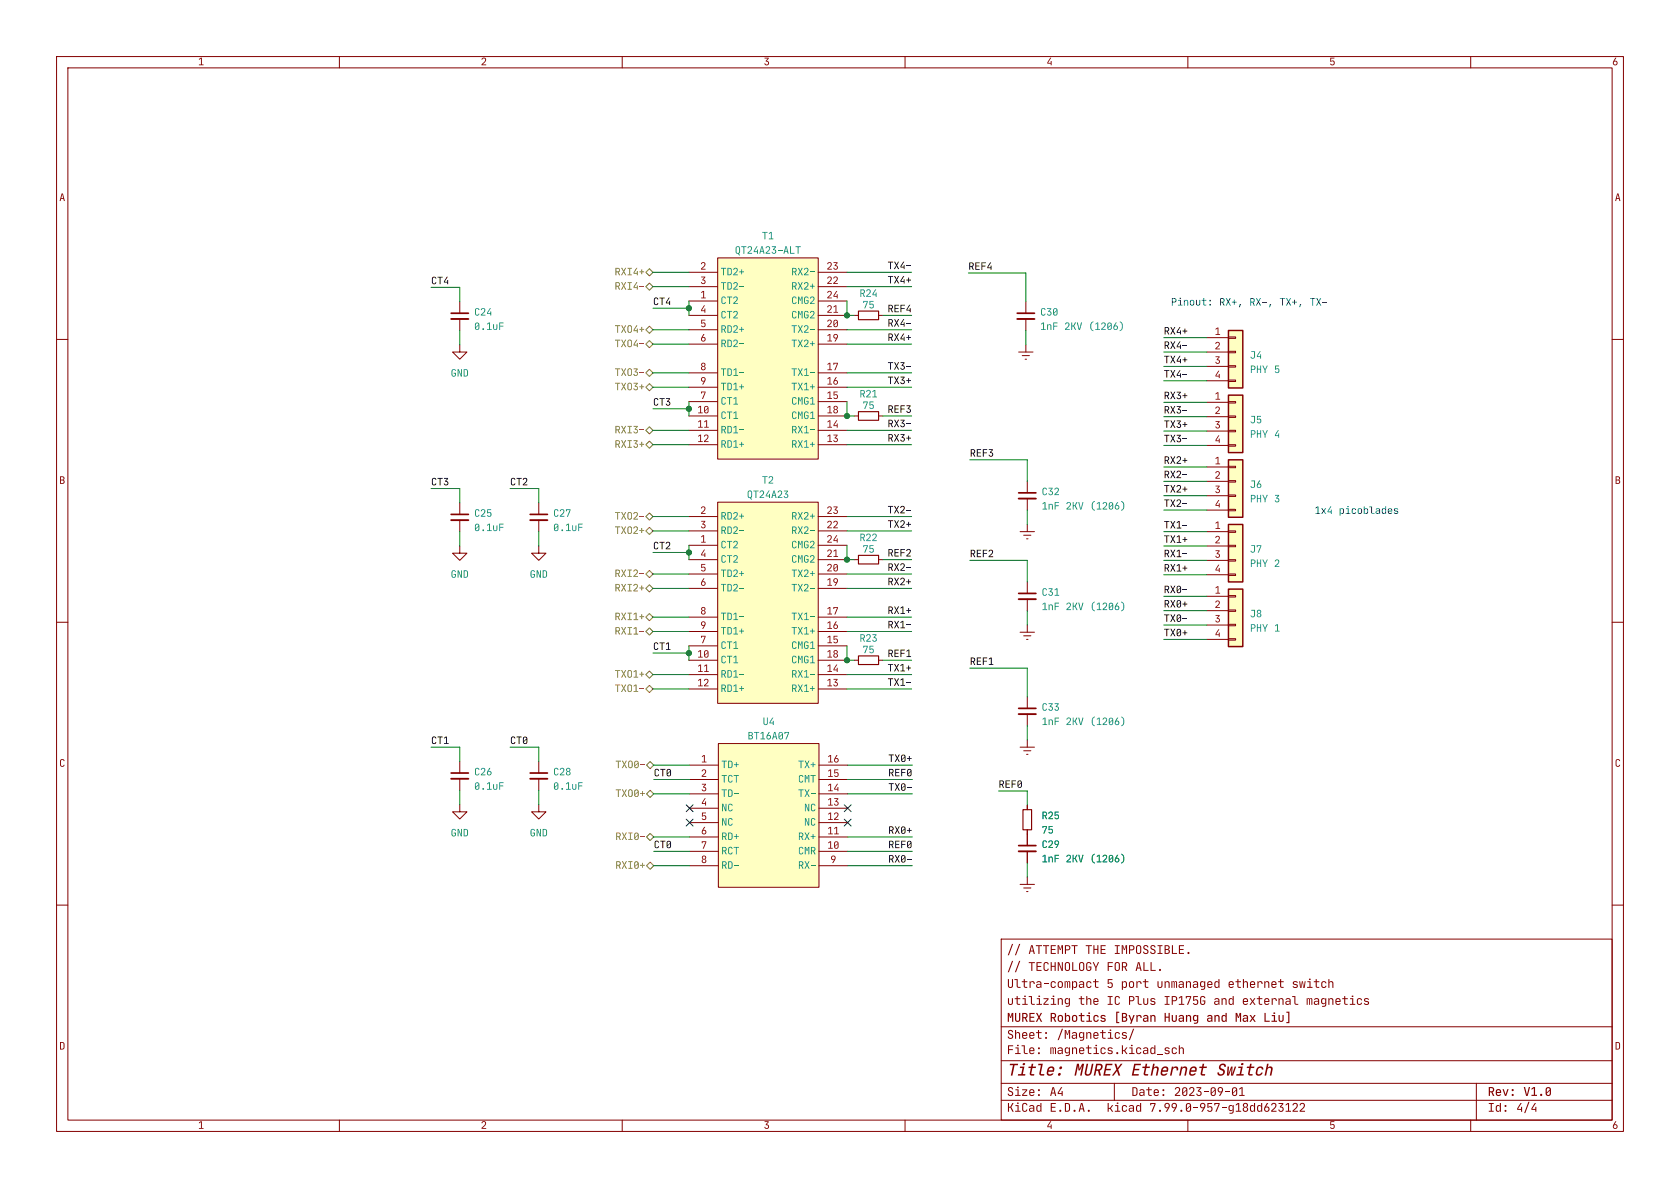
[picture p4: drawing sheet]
<svg xmlns="http://www.w3.org/2000/svg" width="297mm" height="210mm" viewBox="0 0 297 210" stroke-linecap="round" stroke-linejoin="round" font-family="sans-serif">
<defs><g id="words">
<text font-size="2.8" fill="#840000" x="214.9" y="191.1">Switch</text>
<g font-size="2.1" fill="#840000">
<text x="181.8" y="172.3">TECHNOLOGYFOR ALL.</text>
<text x="181.8" y="169.3">ATTEMPTTHE IMPOSSIBLE.</text>
<text x="178" y="175.3">Ultra-compact</text>
<text x="195.6" y="178.3">IC</text>
<text x="195.6" y="175.3">5 port</text>
<text x="204.4" y="175.3">unmanaged</text>
<text x="205.7" y="178.3">IP175G</text>
<text x="214.5" y="178.3">and</text>
<text x="219.5" y="178.3">external</text>
<text x="228.4" y="175.3">switch</text>
<text x="230.9" y="178.3">magnetics</text>
<text x="178" y="184.3">Sheet:</text>
<text x="186.8" y="184.3">/Magnetics/</text>
<text x="205.7" y="181.3">Huang and Max Liu]</text>
<text x="185.6" y="187">magnetics.kicad_sch</text>
<text x="178" y="197.2">KiCad</text>
<text x="178" y="194.4">Size:</text>
<text x="195.6" y="197.2">kicad</text>
<text x="263" y="194.4">Rev:</text>
</g>
<g font-size="1.8" fill="#840000">
<text x="123.8" y="47.9">2</text>
<text x="146.1" y="47.9">23</text>
<text x="123.8" y="53">1</text>
<text x="123.8" y="50.4">3</text>
<text x="146.1" y="50.4">22</text>
<text x="146.1" y="53">24</text>
<text x="123.8" y="55.5">4</text>
<text x="123.8" y="58">5</text>
<text x="146.1" y="58">20</text>
<text x="146.1" y="55.5">21</text>
<text x="214.7" y="59.4">1</text>
<text x="123.8" y="60.6">6</text>
<text x="123.8" y="65.7">8</text>
<text x="146.1" y="65.7">17</text>
<text x="146.1" y="60.6">19</text>
<text x="214.7" y="62">2</text>
<text x="214.7" y="64.5">3</text>
<text x="123.8" y="70.7">7</text>
<text x="123.8" y="68.2">9</text>
<text x="146.1" y="70.7">15</text>
<text x="146.1" y="68.2">16</text>
<text x="214.7" y="70.9">1</text>
<text x="214.7" y="67.1">4</text>
<text x="123.3" y="73.3">10</text>
<text x="123.3" y="75.8">11</text>
<text x="146.1" y="75.8">14</text>
<text x="146.1" y="73.3">18</text>
<text x="214.7" y="73.4">2</text>
<text x="214.7" y="75.9">3</text>
<text x="123.3" y="78.4">12</text>
<text x="146.1" y="78.4">13</text>
<text x="214.7" y="82.3">1</text>
<text x="214.7" y="78.5">4</text>
<text x="214.7" y="84.8">2</text>
<text x="214.7" y="87.4">3</text>
<text x="214.7" y="89.9">4</text>
<text x="123.8" y="91.1">2</text>
<text x="123.8" y="93.6">3</text>
<text x="146.1" y="93.6">22</text>
<text x="146.1" y="91.1">23</text>
<text x="214.7" y="93.7">1</text>
<text x="123.8" y="96.1">1</text>
<text x="123.8" y="98.7">4</text>
<text x="123.8" y="101.2">5</text>
<text x="146.1" y="101.2">20</text>
<text x="146.1" y="98.7">21</text>
<text x="146.1" y="96.1">24</text>
<text x="214.7" y="96.3">2</text>
<text x="214.7" y="98.8">3</text>
<text x="214.7" y="101.3">4</text>
<text x="123.8" y="103.8">6</text>
<text x="146.1" y="103.8">19</text>
<text x="214.7" y="105.2">1</text>
<text x="214.7" y="107.7">2</text>
<text x="123.8" y="113.9">7</text>
<text x="123.8" y="108.8">8</text>
<text x="123.8" y="111.4">9</text>
<text x="146.1" y="113.9">15</text>
<text x="146.1" y="111.4">16</text>
<text x="146.1" y="108.8">17</text>
<text x="214.7" y="110.2">3</text>
<text x="214.7" y="112.8">4</text>
<text x="123.3" y="116.5">10</text>
<text x="123.3" y="119">11</text>
<text x="146.1" y="119">14</text>
<text x="146.1" y="116.5">18</text>
<text x="123.3" y="121.5">12</text>
<text x="146.1" y="121.5">13</text>
<text x="10.5" y="136.1">C</text>
<text x="123.9" y="135">1</text>
<text x="123.9" y="137.5">2</text>
<text x="146.3" y="137.5">15</text>
<text x="146.3" y="135">16</text>
<text x="285.5" y="136.1">C</text>
<text x="123.9" y="140.1">3</text>
<text x="123.9" y="142.6">4</text>
<text x="146.3" y="142.6">13</text>
<text x="146.3" y="140.1">14</text>
<text x="123.9" y="145.2">5</text>
<text x="123.9" y="147.7">6</text>
<text x="146.3" y="147.7">11</text>
<text x="146.3" y="145.2">12</text>
<text x="123.9" y="150.2">7</text>
<text x="123.9" y="152.8">8</text>
<text x="146.3" y="150.2">10</text>
<text x="146.8" y="152.8">9</text>
</g>
<g font-size="1.8" fill="#008484">
<text x="129.9" y="45.4">QT24A23-ALT</text>
<text x="83.8" y="56.4">C24</text>
<text x="83.8" y="58.9">0.1uF</text>
<text x="127.4" y="54.3">CT2</text>
<text x="127.4" y="56.9">CT2</text>
<text x="139.9" y="56.9">CMG2</text>
<text x="139.9" y="54.3">CMG2</text>
<text x="183.9" y="56.4">C30</text>
<text x="183.9" y="58.9">1nF 2KV (1206)</text>
<text x="79.7" y="67.2">GND</text>
<text x="127.4" y="74.6">CT1</text>
<text x="127.4" y="72.1">CT1</text>
<text x="139.9" y="72.1">CMG1</text>
<text x="139.9" y="74.6">CMG1</text>
<text x="132" y="88.6">QT24A23</text>
<text x="184.1" y="88.1">C32</text>
<text x="83.8" y="91.9">C25</text>
<text x="83.8" y="94.5">0.1uF</text>
<text x="97.8" y="91.9">C27</text>
<text x="97.8" y="94.5">0.1uF</text>
<text x="184.1" y="90.7">1nF 2KV (1206)</text>
<text x="127.4" y="97.5">CT2</text>
<text x="127.4" y="100">CT2</text>
<text x="139.9" y="100">CMG2</text>
<text x="139.9" y="97.5">CMG2</text>
<text x="79.7" y="102.7">GND</text>
<text x="93.7" y="102.7">GND</text>
<text x="184.1" y="105.9">C31</text>
<text x="184.1" y="108.4">1nF 2KV (1206)</text>
<text x="127.4" y="117.8">CT1</text>
<text x="127.4" y="115.3">CT1</text>
<text x="139.9" y="115.3">CMG1</text>
<text x="139.9" y="117.8">CMG1</text>
<text x="184.1" y="126.2">C33</text>
<text x="184.1" y="128.8">1nF 2KV (1206)</text>
<text x="83.8" y="137.6">C26</text>
<text x="97.8" y="137.6">C28</text>
<text x="83.8" y="140.2">0.1uF</text>
<text x="97.8" y="140.2">0.1uF</text>
<text x="127.5" y="138.9">TCT</text>
<text x="127.5" y="144">NC</text>
<text x="141.1" y="138.9">CMT</text>
<text x="142.1" y="144">NC</text>
<text x="79.7" y="148.4">GND</text>
<text x="93.7" y="148.4">GND</text>
<text x="127.5" y="146.5">NC</text>
<text x="142.1" y="146.5">NC</text>
<text x="127.5" y="151.6">RCT</text>
<text x="141.1" y="151.6">CMR</text>
<text x="184.1" y="150.5">C29</text>
<text x="184.1" y="153">1nF 2KV (1206)</text>
</g>
<g font-size="1.8">
<text x="156.9" y="47.8">TX4-</text>
<text x="171.2" y="47.9">REF4</text>
<text x="76.2" y="50.5">CT4</text>
<text x="156.9" y="50.3">TX4+</text>
<text x="115.4" y="54.1">CT4</text>
<text x="156.9" y="55.4">REF4</text>
<text x="156.9" y="57.9">RX4-</text>
<text x="205.7" y="59.3">RX4+</text>
<text x="156.9" y="60.5">RX4+</text>
<text x="156.9" y="65.6">TX3-</text>
<text x="205.7" y="61.9">RX4-</text>
<text x="205.7" y="64.4">TX4+</text>
<text x="115.4" y="71.9">CT3</text>
<text x="156.9" y="68.1">TX3+</text>
<text x="205.7" y="70.8">RX3+</text>
<text x="205.7" y="67">TX4-</text>
<text x="156.9" y="75.7">RX3-</text>
<text x="156.9" y="73.2">REF3</text>
<text x="205.7" y="75.9">TX3+</text>
<text x="205.7" y="73.3">RX3-</text>
<text x="156.9" y="78.3">RX3+</text>
<text x="171.4" y="80.9">REF3</text>
<text x="205.7" y="82.2">RX2+</text>
<text x="205.7" y="78.4">TX3-</text>
<text x="76.2" y="86">CT3</text>
<text x="90.2" y="86">CT2</text>
<text x="205.7" y="89.8">TX2-</text>
<text x="205.7" y="87.3">TX2+</text>
<text x="205.7" y="84.7">RX2-</text>
<text x="156.9" y="91">TX2-</text>
<text x="156.9" y="93.5">TX2+</text>
<text x="205.7" y="93.6">TX1-</text>
<text x="115.4" y="97.3">CT2</text>
<text x="156.9" y="98.6">REF2</text>
<text x="156.9" y="101.1">RX2-</text>
<text x="171.4" y="98.7">REF2</text>
<text x="205.7" y="96.2">TX1+</text>
<text x="205.7" y="98.7">RX1-</text>
<text x="205.7" y="101.3">RX1+</text>
<text x="156.9" y="103.7">RX2+</text>
<text x="205.7" y="107.6">RX0+</text>
<text x="205.7" y="105.1">RX0-</text>
<text x="156.9" y="108.7">RX1+</text>
<text x="156.9" y="111.3">RX1-</text>
<text x="205.7" y="110.1">TX0-</text>
<text x="205.7" y="112.7">TX0+</text>
<text x="115.4" y="115.1">CT1</text>
<text x="156.9" y="118.9">TX1+</text>
<text x="156.9" y="116.4">REF1</text>
<text x="171.4" y="117.8">REF1</text>
<text x="156.9" y="121.4">TX1-</text>
<text x="76.2" y="131.7">CT1</text>
<text x="90.2" y="131.7">CT0</text>
<text x="115.6" y="137.4">CT0</text>
<text x="157" y="137.4">REF0</text>
<text x="157" y="134.9">TX0+</text>
<text x="157" y="140">TX0-</text>
<text x="176.5" y="139.5">REF0</text>
<text x="157" y="147.6">RX0+</text>
<text x="115.6" y="150.1">CT0</text>
<text x="157" y="150.1">REF0</text>
<text x="157" y="152.7">RX0-</text>
</g>
<g font-size="1.8" fill="#848400">
<text x="108.7" y="59.4">TXO4+</text>
<text x="108.7" y="61.9">TXO4-</text>
<text x="108.7" y="69.6">TXO3+</text>
<text x="108.7" y="67">TXO3-</text>
<text x="108.7" y="92.4">TXO2-</text>
<text x="108.7" y="95">TXO2+</text>
<text x="108.7" y="122.9">TXO1-</text>
<text x="108.7" y="120.4">TXO1+</text>
<text x="108.8" y="136.4">TXO0-</text>
<text x="108.8" y="141.4">TXO0+</text>
</g>
<g font-size="1.8" fill="#0000c2">
<text x="207" y="54.2">Pinout:</text>
<text x="215.5" y="54.2">RX+,</text>
<text x="220.9" y="54.2">RX-,</text>
<text x="226.2" y="54.2">TX+,</text>
<text x="231.5" y="54.2">TX-</text>
<text x="232.4" y="91.1">1x4</text>
<text x="236.7" y="91.1">picoblades</text>
</g>
</g></defs>
<path d="M10 10h277v190h-277zM12 12h273v186h-273zM60 10v2M110 10v2M160 10v2M210 10v2M260 10v2M177 166h108v32h-108z" fill="none" stroke="#840000" stroke-width=".18"/>
<g fill="#840000">
<path d="M35.2 10.4l.5-.2v1.2h.3v.1h-.8v-.1h.3v-1l-.3 .2z"/>
<path d="M85.2 10.3l.4-.1 .3 .2v.4l-.6 .6h.7v.1h-.9v-.1l.5-.5 .2-.3-.2-.3-.5 .3z"/>
<path d="M135.2 10.2h.7v.2l-.4 .3 .3 .1 .1 .2v.3l-.2 .2h-.4l-.2-.3 .4 .2 .2-.1 .1-.3-.4-.1v-.2l.4-.4h-.6z"/>
<path d="M185.7 10.2h.2l-.6 .9h.4v-.3h.2v.7h-.2v-.2h-.5v-.3z"/>
<path d="M235.2 10.2h.7v.1h-.6v.5l.4-.1 .2 .2v.4l-.2 .2h-.3l-.2-.2h.1l.3 .1 .2-.2-.1-.3h-.5z"/>
<path d="M285.6 10.2h.2l-.4 .6h.4l.2 .4-.2 .3-.3 .1-.3-.2-.1-.3 .5 .3 .2-.2-.1-.3h-.2l-.2 .2h-.2z"/>
</g>
<path d="M60 198v2M110 198v2M160 198v2M210 198v2M260 198v2" fill="none" stroke="#840000" stroke-width=".18"/>
<g fill="#840000">
<path d="M35.2 198.4l.5-.2v1.2h.3v.1h-.8v-.1h.3v-1l-.3 .2z"/>
<path d="M85.2 198.3l.4-.1 .3 .2v.4l-.6 .6h.7v.1h-.9v-.1l.5-.5 .2-.3-.2-.3-.5 .3z"/>
<path d="M135.2 198.2h.7v.2l-.4 .4h.3l.1 .2v.3l-.2 .2h-.4l-.2-.3 .4 .2 .2-.1 .1-.3-.4-.1v-.2l.4-.4-.6 .1z"/>
<path d="M185.7 198.2h.2l-.6 .9h.4v-.3h.2v.7h-.2v-.2h-.5v-.3z"/>
<path d="M235.2 198.2h.7v.2h-.6v.4l.4-.1 .2 .2v.4l-.2 .2h-.3l-.2-.2h.1l.3 .1 .2-.2-.1-.3h-.5z"/>
<path d="M285.6 198.2h.2l-.4 .6h.4l.2 .4-.2 .3-.3 .1-.3-.1-.1-.3 .5 .2 .2-.2-.1-.2-.2-.1-.2 .3-.2-.1z"/>
</g>
<path d="M10 60h2M10 110h2M10 160h2" fill="none" stroke="#840000" stroke-width=".18"/>
<g fill="#840000">
<path d="M10.9 34.2h.2l.4 1.3h-.2l-.1-.3h-.4l-.1 .3h-.2l.2-.5h.5l-.2-.7-.2 .7h-.1z"/>
<path d="M10.6 84.2h.6l.2 .2v.3l-.2 .1 .2 .2v.2l-.2 .3h-.6v-.6h.2v.5h.3l.2-.2-.2-.3h-.5v-.6h.2v.5h.3l.1-.2-.1-.2-.5-.1z"/>
<path d="M10.6 184.2h.5l.3 .2v.8l-.2 .3h-.6v-1.2h.2v1.1h.3l.1-.3v-.7l-.6-.1z"/>
</g>
<path d="M285 60h2M285 110h2M285 160h2" fill="none" stroke="#840000" stroke-width=".18"/>
<g fill="#840000">
<path d="M285.9 34.2h.2l.4 1.3h-.2l-.1-.3h-.4l-.1 .3h-.2l.2-.5h.5l-.2-.7-.2 .7h-.1z"/>
<path d="M285.6 84.2h.6l.2 .2v.3l-.2 .1 .2 .3-.2 .4h-.6v-.6h.2v.5h.3l.2-.2-.2-.3h-.5v-.6h.2v.5h.3l.1-.2-.1-.2-.5-.1z"/>
<path d="M285.6 184.2h.5l.3 .2v.8l-.2 .3h-.6v-1.2h.2v1.1h.3l.1-.2v-.7l-.6-.2z"/>
<path d="M200.2 192.2h.6l.3 .3v.9l-.3 .3h-.6v-1.3h.2v1.2l.4-.1 .1-.2v-.8l-.7-.1z"/>
<path d="M201.5 192.7l.4-.2 .4 .2v1h-.1v-.2l-.3 .2-.4-.1-.1-.2 .4 .2 .3-.3v-.1h-.3l-.4 .2 .2-.3 .5-.1-.1-.3-.6 .1z"/>
<path d="M203 192.2h.2v.4h.4v.1h-.4v.8l.4 .1v.1l-.5-.1-.1-.9h-.4v-.1h.4z"/>
<path d="M204.1 192.7l.4-.2 .3 .2 .1 .5h-.8l.2 .4 .6-.1-.2 .2h-.4l-.3-.1-.1-.6h.8l-.1-.2-.2-.1-.2 .1-.1 .2h-.2z"/>
<path d="M207.8 192.3l.4-.1 .4 .2v.5l-.7 .7h.8v.1h-1v-.2l.6-.5 .1-.4v-.2l-.2-.1-.2 .1-.1 .2h-.2z"/>
<path d="M209.1 192.3l.5-.1 .3 .3v.9l-.3 .3h-.3l-.3-.2v-.2h.2l.1 .2 .2 .1 .2-.3v-.5l-.5 .5h-.2v-.1h.2l.5-.6-.1-.2h-.3l-.1 .8h-.2z"/>
<path d="M210.3 192.3l.5-.1 .3 .2v.5l-.7 .7h.8v.1h-1v-.2l.6-.5 .2-.4-.1-.2-.2-.1-.2 .1-.1 .2h-.2z"/>
<path d="M211.5 192.2h.9v.2l-.5 .4 .4 .1 .1 .2v.4l-.2 .2h-.5l-.2-.4h.2l.2 .3 .3-.1v-.4l-.4-.1v-.2l.4-.5-.7 .1z"/>
<path d="M212.8 192.9h.8v.2h-.8z"/>
<path d="M214.1 192.3l.5-.1 .3 .3v.9l-.2 .3h-.4l-.3-.2v-.2h.2l.1 .2 .2 .1 .3-.3v-.5l-.6 .5h-.2v-.1h.2l.6-.6-.2-.2h-.3l-.1 .8h-.2z"/>
<path d="M215.4 192.3l.5-.1 .3 .3v.4l-.5 .8h-.2l.5-.7-.5 .1-.2-.5h.1l.1 .3 .3 .1 .2-.2v-.2l-.3-.3-.3 .3h-.1z"/>
<path d="M216.6 192.9h.8v.2h-.8z"/>
<path d="M217.9 192.3l.5-.1 .3 .3v.9l-.2 .3h-.4l-.3-.2v-.2h.2l.1 .2 .2 .1 .2-.3v-.5l-.5 .5h-.2v-.1h.2l.5-.6-.1-.2h-.3l-.1 .8h-.2z"/>
<path d="M219.1 192.4l.3-.2h.3v1.4h.3v.1h-.9v-.1h.4v-1.2l-.4 .2z"/>
<circle cx="205.7" cy="193.6" r=".18"/>
<circle cx="205.7" cy="192.7" r=".18"/>
</g>
<path d="M177 194.5h108" fill="none" stroke="#840000" stroke-width=".18"/>
<g fill="#840000">
<path d="M185.8 195h.9v.2h-.8v.5h.7v.1h-.7v.6h.8v.1h-.9z"/>
<path d="M188.3 195h.6l.2 .3 .1 .9-.3 .3h-.6v-1.3h.1v1.2l.4-.1 .2-.2-.1-.8-.6-.1z"/>
<path d="M191.1 195h.3l.4 1.5h-.2l-.1-.4h-.5l-.1 .4h-.2l.1-.6h.6l-.2-.8-.2 .8h-.2z"/>
<path d="M195.8 195h.2v.8h.2l.4-.4h.2l-.4 .5 .4 .6h-.2l-.4-.5h-.2v.5h-.2z"/>
<path d="M201 195.4l.3-.1 .3 .3v-.6h.1v1.5h-.1v-.2l-.3 .2-.4-.1-.1-.3h.2l.1 .2 .2 .1 .2-.1 .1-.2-.1-.5-.2-.1-.3 .1v.5h-.2z"/>
<path d="M203.3 195h1l-.5 1.5h-.3l.6-1.3h-.6v.2h-.2z"/>
<path d="M206 195.1l.5-.1 .3 .3-.1 .4-.4 .8h-.2l.4-.7-.4 .1-.3-.5h.2l.1 .3 .3 .1 .2-.2v-.2l-.3-.3-.3 .3h-.2z"/>
<path d="M207.2 195.1l.5-.1 .4 .3-.1 .4-.4 .8h-.3l.5-.7-.5 .1-.2-.5h.2l.1 .3 .2 .1 .2-.2 .1-.3-.4-.2-.2 .3h-.2z"/>
<path d="M209.8 195.1l.4-.1 .3 .3 .1 .9-.3 .3h-.4l-.2-.2-.1-.2h.2l.1 .2 .3 .1 .2-.3v-.5l-.6 .5h-.2v-.1h.2l.6-.6-.2-.2h-.3l-.1 .8h-.2z"/>
<path d="M210.9 195.7h.9v.2h-.9z"/>
<path d="M212.3 195.1l.5-.1 .3 .3v.4l-.5 .8h-.2l.4-.7-.4 .1-.3-.5h.2l.1 .3 .3 .1 .2-.2v-.3l-.3-.2-.3 .3h-.2z"/>
<path d="M213.5 195h.8v.2h-.7v.5l.4-.2 .3 .3v.5l-.2 .2h-.4l-.3-.2v-.1h.2l.4 .2 .2-.3-.2-.4-.6 .1z"/>
<path d="M214.7 195h.9l-.5 1.5h-.2l.5-1.3h-.5v.2h-.2z"/>
<path d="M216 195.7h.8v.2h-.8z"/>
<path d="M217.3 195.4l.4-.1 .2 .3v-.2h.2v1.1l-.2 .3-.5 .1v-.2l.5-.1v-.4l-.2 .2h-.2l-.3-.4 .5 .2 .2-.1v-.3l-.1-.2-.2-.1-.2 .2v.3h-.2z"/>
<path d="M218.5 195.2l.3-.2h.3v1.4h.3v.1h-.9v-.1h.4v-1.2l-.4 .2z"/>
<path d="M219.8 195.1l.5-.1 .3 .2v.3l-.2 .2 .2 .2 .1 .3-.3 .3h-.4l-.3-.2v-.2h.2l.1 .2 .2 .1 .3-.3-.1-.2-.2-.1-.2 .1-.1 .2h-.2l.3-.4-.3-.3h.2l.2 .3 .3-.3v-.2l-.2-.1-.2 .1-.1 .2h-.2z"/>
<path d="M221.1 195.4l.4-.1 .2 .3v-.6h.2v1.5h-.2v-.2l-.3 .2-.3-.1-.1-.3h.2v.2l.2 .1 .3-.3v-.5l-.3-.1-.2 .1v.5h-.2z"/>
<path d="M222.4 195.4l.3-.1 .3 .3v-.6h.1v1.5h-.1v-.2l-.3 .2-.4-.1-.1-.3h.2l.1 .2 .2 .1 .3-.3-.1-.5-.2-.1-.3 .1v.5h-.2z"/>
<path d="M224 195h.2l-.5 .7 .5-.1 .2 .5-.1 .3-.4 .2-.3-.2-.1-.3h.2l.1 .2 .2 .1 .2-.2v-.4h-.3l-.2 .3h-.2z"/>
<path d="M224.8 195.1l.5-.1 .3 .2v.5l-.7 .7h.8v.1h-1v-.2l.6-.5 .2-.4-.1-.2-.2-.1-.2 .1-.1 .2h-.2z"/>
<path d="M226 195h.9v.2l-.5 .4 .4 .1 .1 .2v.4l-.2 .2h-.5l-.2-.4h.2l.2 .3 .3-.1v-.4l-.4-.1v-.2l.4-.5-.7 .1z"/>
<path d="M227.3 195.2l.4-.2h.2v1.4h.3v.1h-.9v-.1h.4v-1.2l-.4 .2z"/>
<path d="M228.6 195.1l.4-.1 .4 .2v.5l-.7 .7h.8v.1h-1v-.2l.6-.5 .1-.4v-.2l-.2-.1-.2 .1-.1 .2h-.2z"/>
<path d="M229.9 195.1l.4-.1 .3 .2v.5l-.6 .7h.7v.1h-.9v-.2l.5-.5 .2-.4-.1-.2-.1-.1-.3 .1-.1 .2h-.1z"/>
<circle cx="187.5" cy="196.4" r=".19"/>
<circle cx="190" cy="196.4" r=".19"/>
<circle cx="192.5" cy="196.4" r=".19"/>
<circle cx="197.6" cy="195" r=".15"/>
<circle cx="205.1" cy="196.4" r=".19"/>
<circle cx="208.9" cy="196.4" r=".19"/>
</g>
<path d="M177 191.5h108" fill="none" stroke="#840000" stroke-width=".18"/>
<g fill="#840000">
<path d="M263.2 192.2h.6l.3 .2v.4l-.2 .3 .3 .6h-.3l-.3-.6h-.2v.6h-.2v-1.3h.2v.5h.4l.1-.2-.1-.3h-.6z"/>
<path d="M269.4 192.2h.2l.3 1.4 .4-1.4h.2l-.4 1.5h-.3z"/>
<path d="M270.8 192.4l.3-.2h.3v1.3h.3v.2h-1v-.2h.5v-1.1l-.4 .3z"/>
<path d="M273.4 192.3l.4-.1 .4 .2v1l-.3 .3h-.4l-.2-.2-.1-.2h.3v.2l.3 .1 .2-.3v-.5l-.5 .5h-.3v-.2h.3l.5-.5-.2-.2h-.2l-.1 .7h-.3z"/>
<path d="M186.1 192.2h.2l.4 1.5h-.2l-.1-.4h-.4l-.2 .4h-.2l.2-.6h.6l-.2-.8-.2 .8h-.2z"/>
<path d="M187.6 192.2h.2l-.6 1h.5v-.3h.2v.8h-.2v-.3h-.7v-.3z"/>
<path d="M263.2 195h.9v.2h-.4v1.2h.4v.1h-.9v-.1h.3v-1.2h-.3z"/>
<path d="M264.6 195.4l.3-.1 .3 .3v-.6h.1v1.5h-.1v-.2l-.3 .2-.4-.1-.1-.3h.2l.3 .3 .3-.3-.1-.4-.2-.2-.3 .1v.5h-.2z"/>
<path d="M268.8 195h.2l-.6 1h.5v-.3h.2v.8h-.2v-.3h-.7v-.3z"/>
<path d="M270.2 194.8h.2l-.7 2h-.2z"/>
<path d="M271.3 195h.2l-.6 1h.5v-.3h.2v.8h-.2v-.3h-.7v-.3z"/>
<circle cx="272.5" cy="193.6" r=".2"/>
<circle cx="179.9" cy="192.2" r=".15"/>
<circle cx="183.7" cy="193.6" r=".18"/>
<circle cx="183.7" cy="192.7" r=".18"/>
<circle cx="266.2" cy="196.4" r=".18"/>
<circle cx="266.2" cy="195.5" r=".18"/>
</g>
<path d="M177 187.5h108" fill="none" stroke="#840000" stroke-width=".18"/>
<g fill="#840000">
<path d="M178.6 188h1.4l-.1 .3h-.5l-.4 1.8h-.3l.4-1.8h-.6z"/>
<path d="M180.3 188.5h.8l-.3 1.4h.5l-.1 .2h-1.3l.1-.2h.5l.3-1.1h-.5z"/>
<path d="M181.9 188.5h.4l.1-.5h.3l-.1 .5h.6l-.1 .3h-.6l-.2 1 .6 .1-.1 .2h-.5l-.2-.1 .1-1.2h-.4z"/>
<path d="M183.6 188h.8l-.4 1.7 .1 .2h.5v.2h-.6l-.2-.2 .2-1.6h-.5z"/>
<path d="M185.4 188.7l.6-.2 .4 .3-.1 .7h-.9l-.1 .3 .2 .1 .8-.1-.5 .3h-.4l-.3-.2v-.7h1v-.3l-.3-.1-.3 .1-.1 .3h-.3z"/>
<path d="M190.4 188h.3l.1 1 .5-1h.4l-.5 2.1h-.2l.4-1.8-.5 .9h-.2l-.1-.9-.4 1.8h-.2z"/>
<path d="M192.1 188h.3l-.4 1.7 .1 .1 .2 .1 .4-.3 .3-1.6h.3l-.4 1.8-.5 .4-.4-.1-.2-.3z"/>
<path d="M193.8 188l.8 .1 .3 .2-.1 .6-.4 .4 .2 .8h-.3l-.2-.8h-.3l-.2 .8h-.2l.2-1.1h.8l.2-.3-.1-.4h-.5l-.1 .7h-.3z"/>
<path d="M195.5 188h1.2l-.1 .3h-.9l-.1 .6h.8l-.1 .3h-.8l-.1 .7h.9l-.1 .2h-1.2z"/>
<path d="M197 188h.3l.3 .8 .5-.8h.4l-.8 1.1 .3 1h-.3l-.2-.8-.6 .8h-.3l.8-1z"/>
<path d="M200.5 188h1.2v.3h-1l-.1 .6h.8v.3h-.8l-.2 .7h.9v.2h-1.2z"/>
<path d="M202 188.5h.4l.1-.5h.3l-.1 .5h.6v.3h-.6l-.2 1 .5 .1-.1 .2h-.5l-.2-.1 .2-1.2h-.5z"/>
<path d="M203.9 188h.2l-.2 .8 .5-.3 .3 .1 .1 .2-.2 1.3h-.3l.3-1.1-.3-.2-.4 .2-.2 1.1h-.3z"/>
<path d="M205.5 188.7l.6-.2 .4 .3v.7h-1v.2l.1 .2 .8-.1-.4 .3h-.5l-.3-.2 .1-.7h.9v-.3l-.2-.1-.3 .1-.2 .3h-.2z"/>
<path d="M207.2 188.5h.2v.3l.3-.3 .4 .1 .2 .2v.4h-.3l-.1-.4h-.4l-.2 .3-.2 1h-.3z"/>
<path d="M208.8 188.5h.2v.3l.4-.3 .4 .2 .1 .3-.2 1.1h-.3l.2-1.1-.3-.2-.3 .2-.3 1.1h-.2z"/>
<path d="M210.5 188.7l.6-.2 .4 .3v.7h-1v.2l.2 .2 .7-.1-.4 .3h-.5l-.3-.2 .1-.7h1v-.3l-.3-.1-.3 .1-.1 .3h-.3z"/>
<path d="M212.1 188.5h.4l.1-.5h.3l-.1 .5h.6l-.1 .3h-.6l-.2 1 .6 .1-.1 .2h-.5l-.2-.1 .2-1.2h-.5z"/>
<path d="M215.7 188.2l.7-.2 .2 .1 .1 .3v.2h-.3v-.2l-.2-.1-.4 .2v.3l.6 .3 .1 .3-.1 .5-.5 .3-.5-.1-.2-.3v-.2h.3l.1 .2 .3 .1 .3-.3v-.3l-.7-.4z"/>
<path d="M224 188h.3l-.2 .8 .4-.3 .3 .1 .2 .2-.2 1.3h-.3l.2-1.1-.2-.2-.4 .2-.3 1.1h-.2z"/>
<path d="M178.2 184.8h.9v.2h-.7v.5h.7v.1h-.7v.7h-.2z"/>
<path d="M179.5 185.2h.6v1h.3v.1h-.9v-.1h.4v-.9h-.4z"/>
<path d="M180.6 184.8h.6v1.2l.5 .2v.1l-.6-.1-.1-1.2h-.4z"/>
<path d="M182.1 185.3l.4-.2 .3 .2 .1 .5h-.8l.2 .4 .6-.1-.2 .2h-.4l-.3-.1-.1-.6h.8l-.1-.2-.2-.1-.2 .1-.1 .2h-.2z"/>
<path d="M192.3 184.8h.2v.4h.5v.1h-.5v.8l.4 .1v.1l-.5-.1-.1-.9h-.3v-.1h.3z"/>
<path d="M198.3 184.8h.2v.8h.3l.3-.4h.2l-.4 .5 .4 .6h-.2l-.3-.5h-.3v.5h-.2z"/>
<path d="M203.5 185.2l.3-.1 .3 .3v-.6h.2v1.5h-.2v-.2l-.3 .2-.4-.1-.1-.3h.2l.1 .2 .2 .1 .3-.3-.1-.5-.2-.1-.2 .1-.1 .5h-.2z"/>
<path d="M204.6 186.4h1v.1h-1z"/>
<path d="M206 185.2l.4-.1 .3 .2 .1 .1-.5-.1-.2 .2v.1l.6 .2 .1 .3-.2 .2h-.4l-.3-.1v-.2l.5 .2 .2-.2-.6-.3z"/>
<path d="M207.3 185.3l.4-.2 .3 .2 .1 .2-.5-.2-.3 .2 .1 .6 .3 .1 .2-.2h.2l-.2 .3h-.4l-.3-.2-.1-.5z"/>
<path d="M208.4 184.8h.2v.6l.3-.3 .3 .2 .1 1h-.2v-.8l-.2-.2-.3 .2v.8h-.2z"/>
<circle cx="181" cy="188.1" r=".21"/>
<circle cx="187.3" cy="189.9" r=".25"/>
<circle cx="187.5" cy="188.7" r=".25"/>
<circle cx="219.6" cy="188.1" r=".21"/>
<circle cx="183.7" cy="186.2" r=".18"/>
<circle cx="183.7" cy="185.3" r=".18"/>
<circle cx="200.1" cy="184.8" r=".15"/>
</g>
<path d="M177 181.5h108" fill="none" stroke="#840000" stroke-width=".18"/>
<g fill="#840000">
<path d="M187.7 181.9h.2l-.7 2h-.2z"/>
<path d="M198.4 182.5l.5-.1 .3 .2v.1l-.5-.1-.2 .2 .1 .1 .6 .2v.3l-.1 .2h-.4l-.3-.1-.1-.2 .5 .2 .2-.2-.6-.3z"/>
<path d="M200.3 181.9h.2l-.7 2h-.2z"/>
<path d="M178.2 179.1h.2l.3 .7 .2-.7h.2v1.5h-.2v-1.3l-.2 .6h-.1l-.3-.6 .1 1.3h-.2z"/>
<path d="M179.4 179.1h.3v1.2l.2 .2 .3-.3v-1.1h.2v1.2l-.3 .3h-.4l-.2-.2z"/>
<path d="M180.7 179.1h.6l.3 .2v.4l-.2 .3 .3 .6h-.2l-.3-.6h-.3v.6h-.2v-1.3h.2v.5h.4l.2-.3-.2-.2h-.6z"/>
<path d="M182 179.1h.9v.2h-.7v.4h.6v.2h-.6v.5h.7v.2h-.9z"/>
<path d="M183.1 179.1h.3l.3 .6 .3-.6h.2l-.4 .7 .5 .8h-.3l-.3-.6-.3 .6h-.3l.5-.8z"/>
<path d="M185.7 179.1h.7l.2 .2 .1 .4-.3 .3 .3 .6h-.2l-.3-.6h-.2v.6h-.3v-1.3h.3v.5h.4l.1-.3-.2-.2h-.6z"/>
<path d="M187.1 179.5l.4-.1 .4 .2v.7l-.2 .3h-.4l-.3-.2v-.2h.2l.2 .3 .3-.3v-.4l-.2-.2-.3 .1v.5h-.2z"/>
<path d="M188.3 179.1h.2v.5l.3-.2 .3 .2 .1 .7-.2 .3h-.4l-.1-.2v.2h-.2v-.4h.2l.2 .3 .2-.1 .1-.2v-.5l-.3-.1-.2 .1v.5h-.2z"/>
<path d="M189.6 179.5l.5-.1 .3 .2v.7l-.2 .3h-.4l-.2-.2-.1-.2h.2l.3 .3 .2-.3v-.4l-.2-.2-.3 .1v.5h-.2z"/>
<path d="M191.1 179.1h.2v.3h.4v.2h-.4v.8h.4v.2l-.6-.1v-.9h-.4v-.2h.4z"/>
<path d="M192.1 179.4h.6v1h.3v.2h-1v-.2h.5v-.8h-.4z"/>
<path d="M193.4 179.5l.4-.1 .4 .2v.2h-.2l-.2-.2-.3 .2 .1 .6 .6-.2-.2 .4h-.4l-.2-.2-.1-.6z"/>
<path d="M194.6 179.5l.5-.1 .3 .2 .1 .1-.5-.1-.2 .1 .6 .4 .1 .3-.2 .2h-.4l-.3-.1-.1-.2 .5 .2 .3-.2-.1-.1-.6-.2z"/>
<path d="M197.3 178.8h.6v.2h-.4v1.7h.4v.2h-.6z"/>
<path d="M198.3 179.1h.7l.2 .2v.3l-.2 .2 .2 .2 .1 .3-.2 .3h-.8v-.7h.2v.5h.4l.2-.2-.2-.3h-.6v-.6h.2v.4h.4l.1-.2-.1-.2h-.6z"/>
<path d="M199.5 179.4h.2l.4 1 .3-1h.2l-.6 1.6h-.2l.2-.5z"/>
<path d="M200.9 179.4h.2v.2l.2-.2h.3l.2 .3v.2h-.2l-.1-.3-.3 .1-.1 .9h-.2z"/>
<path d="M202.2 179.5l.4-.1 .3 .2 .1 1h-.2v-.2l-.3 .2-.4-.1-.1-.2 .5 .2 .3-.3v-.1h-.3l-.2 .2h-.3l.3-.4h.5l-.2-.3-.5 .1z"/>
<path d="M203.4 179.4h.2v.2l.2-.2 .4 .1 .1 1.1h-.2v-.8l-.3-.2-.2 .2v.8h-.2z"/>
<path d="M205.9 179.1h.2v.6h.5v-.6h.2v1.5h-.2v-.7h-.5v.7h-.2z"/>
<path d="M216.1 179.5l.3-.1 .3 .2v-.5h.2v1.5h-.2v-.2l-.3 .3-.4-.2-.1-.3h.2l.3 .3 .3-.3-.1-.4-.2-.2-.2 .1-.1 .5h-.2z"/>
<path d="M218.4 179.1h.3l.2 .7 .2-.7h.3v1.5h-.2v-1.3l-.2 .6h-.2l-.2-.6 .1 1.3h-.3z"/>
<path d="M223.5 179.1h.3v1.3h.7v.2h-1z"/>
<path d="M227.4 178.8h.6v2.1h-.6v-.2h.3v-1.7h-.3z"/>
<path d="M178.2 176.5h.2v.8l.2 .2 .3-.2v-.8h.2v.8l-.2 .3h-.4l-.2-.1z"/>
<path d="M179.7 176.1h.2v.4h.5v.1h-.5v.8l.4 .1v.1l-.5-.1-.1-.9h-.3v-.1h.3z"/>
<path d="M180.8 176.5h.5v1h.4v.1h-1v-.1h.4v-.9h-.3z"/>
<path d="M181.9 176.1h.5v1.2l.5 .2v.1l-.6-.1-.1-1.2h-.3z"/>
<path d="M183.3 176.5h.6v1h.3v.1h-1v-.1h.5v-.9h-.4z"/>
<path d="M184.5 176.5h.9v.2l-.7 .8h.7v.1h-.9v-.2l.7-.8h-.7z"/>
<path d="M185.8 176.5h.6v1h.3v.1h-.9v-.1h.4v-.9h-.4z"/>
<path d="M187 176.5h.2v.2l.3-.3 .3 .2 .1 1h-.2v-.8l-.2-.2-.3 .2v.8h-.2z"/>
<path d="M188.3 176.5l.4-.1 .3 .3v-.2h.2l-.1 1.1-.2 .3-.5 .1v-.2l.5-.1 .1-.4-.2 .2h-.3l-.2-.1-.1-.3h.2l.2 .2h.2l.1-.1 .1-.3-.2-.3h-.2l-.2 .2v.3h-.2z"/>
<path d="M191.1 176.1h.1v.4h.5v.1h-.5l.1 .8 .4 .1v.1l-.6-.1v-.9h-.4v-.1h.4z"/>
<path d="M192 176.1h.2v.6l.3-.3 .4 .2v1h-.2v-.8l-.2-.2-.3 .2v.8h-.2z"/>
<path d="M193.4 176.6l.4-.2 .3 .2 .1 .5h-.7l.1 .4 .6-.1-.2 .2h-.4l-.3-.1v-.6h.7v-.2l-.3-.1-.2 .1v.2h-.2z"/>
<path d="M199.6 176.1h.7l.3 .4-.2 .4-.6 .1v.6h-.2v-1.3h.2v.5h.4l.2-.3-.2-.2h-.6z"/>
<path d="M200.7 176.1h.6v1.2l.5 .2v.1l-.6-.1-.1-1.2h-.4z"/>
<path d="M202.1 176.5h.2v.8l.3 .2 .2-.2v-.8h.2v.8l-.2 .3h-.4l-.2-.1z"/>
<path d="M203.5 176.5l.4-.1 .3 .2 .1 .1-.5-.1-.2 .2v.1l.6 .2 .1 .3-.2 .2h-.4l-.3-.1-.1-.2 .6 .2 .2-.2-.7-.3z"/>
<path d="M217.3 176.5l.4-.1 .2 .3v-.6h.2v1.5h-.2v-.2l-.3 .2-.3-.1-.1-.3h.2l.2 .3 .2-.1 .1-.2v-.4l-.2-.2-.3 .1v.5h-.2z"/>
<path d="M222.5 176.1h.2v.4h.5v.1h-.5v.8l.4 .1v.1l-.5-.1-.1-.9h-.3v-.1h.3z"/>
<path d="M227.4 176.6l.3-.2 .4 .2 .1 1h-.2v-.2l-.3 .2-.4-.1-.1-.2 .5 .2 .3-.3v-.1h-.4l-.4 .2 .2-.3 .6-.1-.2-.3-.5 .1z"/>
<path d="M228.4 176.1h.6v1.2l.5 .2v.1l-.6-.1-.1-1.2h-.4z"/>
<path d="M237.6 176.1h.2v.4h.5v.1h-.5v.8l.5 .1v.1l-.6-.1-.1-.9h-.3v-.1h.3z"/>
<path d="M241.2 176.5l.5-.1 .3 .2v.1l-.5-.1-.2 .2 .1 .1 .6 .2v.3l-.1 .2h-.4l-.3-.1-.1-.2 .5 .2 .2-.2v-.1l-.6-.2z"/>
<path d="M178.2 173.1h.2v1.2l.2 .2 .3-.2v-1.2h.2v1.2l-.3 .3h-.3l-.3-.2z"/>
<path d="M179.3 173.1h.6v1.2l.5 .2v.1l-.6-.1-.1-1.2h-.4z"/>
<path d="M181 173.1h.2v.4h.4v.1h-.4v.8l.4 .1v.1l-.5-.1-.1-.9h-.4v-.1h.4z"/>
<path d="M192.2 173.6l.4-.2 .3 .2 .1 .2-.5-.2-.3 .2 .1 .6 .3 .1 .2-.2h.2l-.3 .3h-.3l-.3-.1-.1-.6z"/>
<path d="M193.6 173.1h.2v.4h.4v.1h-.4v.8l.4 .1v.1l-.5-.1-.1-.9h-.4v-.1h.4z"/>
<path d="M195.8 173.1h.9v.2h-.7v.5l.4-.2 .3 .3v.5l-.2 .2h-.4l-.3-.2v-.1h.2l.3 .2 .2-.3-.1-.4-.6 .1z"/>
<path d="M202.4 173.1h.2v.4h.4v.1h-.4v.8l.4 .1v.1l-.5-.1-.1-.9h-.4v-.1h.4z"/>
<path d="M214.8 173.5l.4-.1 .2 .3v-.6h.2v1.5h-.2v-.2l-.3 .2-.3-.1-.1-.3h.2l.2 .3 .2-.1 .1-.2v-.4l-.2-.2-.3 .1v.5h-.2z"/>
<path d="M217.3 173.6l.4-.2 .4 .2v.5h-.7l.2 .4 .5-.1-.1 .2h-.5l-.2-.1-.1-.6h.7v-.2l-.2-.1-.3 .1v.2h-.2z"/>
<path d="M218.7 173.1h.2v.4h.5v.1h-.5l.1 .8 .4 .1v.1l-.6-.1-.1-.9h-.3v-.1h.3z"/>
<path d="M219.7 173.1h.2v.6l.3-.3 .4 .2v1h-.2v-.8l-.2-.2-.3 .2v.8h-.2z"/>
<path d="M221.1 173.6l.4-.2 .3 .2 .1 .5h-.7l.1 .4 .6-.1-.2 .2h-.4l-.3-.1v-.6h.7l-.1-.2-.2-.1-.2 .1v.2h-.2z"/>
<path d="M222.3 173.5h.2v.2l.2-.2h.3l.2 .3v.1h-.2l-.1-.3-.4 .1v.9h-.2z"/>
<path d="M223.5 173.5h.2v.2l.2-.3 .4 .2 .1 1h-.2v-.8l-.2-.2-.3 .2v.8h-.2z"/>
<path d="M224.9 173.6l.4-.2 .3 .2 .1 .5h-.8l.2 .4 .6-.1-.2 .2h-.4l-.3-.1-.1-.6h.8l-.1-.2-.2-.1-.2 .1-.1 .2h-.2z"/>
<path d="M226.3 173.1h.2v.4h.4v.1h-.4v.8l.4 .1v.1l-.5-.1-.1-.9h-.3v-.1h.3z"/>
<path d="M232.6 173.1h.2v.4h.4v.1h-.4v.8l.4 .1v.1l-.5-.1-.1-.9h-.3v-.1h.3z"/>
<path d="M234.8 173.1h.2v.6l.3-.3 .4 .2v1h-.2v-.8l-.2-.2-.3 .2v.8h-.2z"/>
<path d="M178.9 169.9h.2l-.7 2h-.2z"/>
<path d="M180.2 169.9h.2l-.8 2h-.2z"/>
<path d="M178.9 166.9h.2l-.7 2h-.2z"/>
<path d="M180.2 166.9h.2l-.8 2h-.2z"/>
<circle cx="184.9" cy="183.5" r=".18"/>
<circle cx="184.9" cy="182.6" r=".18"/>
<circle cx="196.3" cy="182.1" r=".15"/>
<circle cx="192.5" cy="179.1" r=".16"/>
<circle cx="225.3" cy="179.1" r=".16"/>
<circle cx="239.1" cy="176.1" r=".15"/>
<circle cx="231.6" cy="173.1" r=".15"/>
</g>
<path d="M95.2 88.9v2M95.2 91.9v2.1M197 191.5v3M261 191.5v6.5" fill="none" stroke="#840000" stroke-width=".18"/>
<path d="M93.7 91.9h3.1" fill="none" stroke="#840000" stroke-width=".33"/>
<path d="M93.7 90.9h3.1" fill="none" stroke="#840000" stroke-width=".3"/>
<g fill="#008484">
<path d="M100.1 92.8l.5-.2v1.1h.3v.2h-.8v-.2h.3l.1-1-.4 .3z"/>
<path d="M102.2 92.6h.8v.1h-.6v.4h.5v.2h-.5v.6h-.2z"/>
</g>
<path d="M81.3 88.9v2M81.3 91.9v2.1M95.2 96.5v1.3h1.3l-1.3 1.3-1.2-1.3h1.2" fill="none" stroke="#840000" stroke-width=".18"/>
<path d="M79.8 91.9h3" fill="none" stroke="#840000" stroke-width=".33"/>
<path d="M79.8 90.9h3" fill="none" stroke="#840000" stroke-width=".3"/>
<g fill="#008484">
<path d="M86.1 92.8l.5-.2v1.1h.3v.2h-.8v-.2h.4v-1l-.4 .3z"/>
<path d="M88.3 92.6h.7v.1h-.6v.4h.6v.2h-.6v.6h-.1z"/>
</g>
<path d="M81.3 96.5v1.3h1.2l-1.2 1.3-1.3-1.3h1.3M121.8 96.4h5.1M126.9 88.8h17.8v35.5h-17.8zM121.8 116.7h5.1M121.8 119.3h5.1" fill="none" stroke="#840000" stroke-width=".18"/>
<path d="M126.9 88.8h17.8v35.5h-17.8z" fill="#ffffc2" stroke="#ffffc2" stroke-width=".18"/>
<g fill="#008484">
<path d="M127.5 118.5h.6l.2 .1v.4l-.2 .2 .3 .6h-.2l-.3-.6h-.2v.6h-.2v-1.2h.2v.5h.3l.2-.2-.1-.3h-.6z"/>
<path d="M128.6 118.5h.5l.2 .2 .1 .8-.3 .2-.5 .1v-1.2h.2v1h.3l.1-.2v-.7l-.6-.1z"/>
<path d="M129.7 118.7l.5-.2v1.1h.3v.2h-.8v-.2h.3v-1l-.3 .3z"/>
<path d="M130.8 119.1h.7v.2h-.7z"/>
</g>
<path d="M121.8 121.8h5.1" fill="none" stroke="#840000" stroke-width=".18"/>
<g fill="#008484">
<path d="M127.5 121h.6l.2 .2v.3l-.2 .3 .3 .5h-.2l-.3-.5h-.2v.5h-.2v-1.1h.2v.4h.3l.2-.2-.1-.2h-.6z"/>
<path d="M128.6 121h.5l.2 .2 .1 .8-.3 .3h-.5v-1.1h.2v1l.3-.1 .1-.2v-.6l-.6-.1z"/>
<path d="M129.7 121.2l.5-.2v1.2h.3v.1h-.8v-.1h.3v-1l-.3 .2z"/>
<path d="M131 121.3h.2v.3h.3v.2h-.3v.3h-.2v-.3h-.3v-.2h.3z"/>
</g>
<path d="M144.7 121.8h5" fill="none" stroke="#840000" stroke-width=".18"/>
<g fill="#008484">
<path d="M140 121h.6l.2 .2v.3l-.2 .3 .3 .5h-.2l-.3-.5h-.2v.5h-.2v-1.1h.2v.4h.4l.1-.2-.1-.2h-.6z"/>
<path d="M141 121h.2l.3 .5 .3-.5h.1l-.3 .6 .3 .7h-.1l-.3-.5-.3 .5h-.2l.4-.6z"/>
<path d="M142.2 121.2l.5-.2v1.2h.3v.1h-.8v-.1h.3v-1l-.3 .2z"/>
<path d="M143.5 121.3h.2v.3h.3v.2h-.3v.3h-.2v-.3h-.3v-.2h.3z"/>
</g>
<path d="M144.7 119.3h5" fill="none" stroke="#840000" stroke-width=".18"/>
<g fill="#008484">
<path d="M140 118.5h.6l.2 .1v.4l-.2 .2 .3 .6h-.2l-.3-.6h-.2v.6h-.2v-1.2h.2v.5h.4l.1-.2-.1-.3h-.6z"/>
<path d="M141 118.5h.2l.3 .5 .3-.5h.1l-.3 .6 .3 .7h-.1l-.3-.6-.3 .6h-.2l.4-.7z"/>
<path d="M142.2 118.7l.5-.2v1.1h.3v.2h-.8v-.2h.3v-1l-.3 .3z"/>
<path d="M143.3 119.1h.7v.2h-.7z"/>
</g>
<path d="M144.7 114.2h5M144.7 111.6h5" fill="none" stroke="#840000" stroke-width=".18"/>
<g fill="#008484">
<path d="M140 110.8h.9v.2h-.4v1.2h-.2v-1.2h-.3z"/>
<path d="M141 110.8h.2l.3 .6 .3-.6h.1l-.3 .7 .3 .7h-.1l-.3-.6-.3 .6h-.2l.4-.7z"/>
<path d="M142.2 111.1l.5-.3v1.2h.3v.2h-.8v-.2h.3v-1l-.3 .2z"/>
<path d="M143.5 111.1h.2v.4h.3v.1h-.3v.4h-.2v-.4h-.3v-.1h.3z"/>
</g>
<path d="M144.7 109.1h5" fill="none" stroke="#840000" stroke-width=".18"/>
<g fill="#008484">
<path d="M140 108.3h.9v.2h-.4v1.1h-.2v-1.1h-.3z"/>
<path d="M141 108.3h.2l.3 .5 .3-.5h.1l-.3 .6 .3 .7h-.1l-.3-.5-.3 .5h-.2l.4-.6z"/>
<path d="M142.2 108.5l.5-.2v1.2h.3v.1h-.8v-.1h.3v-1l-.3 .2z"/>
<path d="M143.3 109h.7v.1h-.7z"/>
</g>
<path d="M144.7 116.7h5M144.7 104h5" fill="none" stroke="#840000" stroke-width=".18"/>
<g fill="#008484">
<path d="M140 103.2h.9v.2h-.4v1.1h-.2v-1.1h-.3z"/>
<path d="M141 103.2h.2l.3 .5 .3-.5h.1l-.3 .7 .3 .6h-.1l-.3-.5-.3 .5h-.2l.4-.6z"/>
<path d="M142.2 103.3l.4-.1 .3 .2v.4l-.6 .6h.6v.1h-.8v-.1l.5-.5 .2-.3-.2-.2-.5 .2z"/>
<path d="M143.3 103.9h.7v.1h-.7z"/>
</g>
<path d="M121.8 91.3h5.1" fill="none" stroke="#840000" stroke-width=".18"/>
<g fill="#008484">
<path d="M127.5 90.5h.6l.2 .2v.4l-.2 .2 .3 .5h-.2l-.3-.5h-.2v.5h-.2v-1.1h.2v.5l.3-.1 .2-.2-.1-.2h-.6z"/>
<path d="M128.6 90.5l.5 .1 .2 .2 .1 .7-.3 .3h-.5v-1.1h.2v1h.3l.1-.2v-.7l-.6-.1z"/>
<path d="M129.7 90.6l.4-.1 .3 .2v.4l-.6 .6h.6v.1h-.8v-.1l.5-.5 .2-.3-.2-.2-.5 .2z"/>
<path d="M131 90.8h.2v.4h.3v.1h-.3v.4h-.2v-.4h-.3v-.1h.3z"/>
</g>
<path d="M144.7 101.5h5" fill="none" stroke="#840000" stroke-width=".18"/>
<g fill="#008484">
<path d="M140 100.7h.9v.1h-.4v1.2h-.2v-1.2h-.3z"/>
<path d="M141 100.7h.2l.3 .5 .3-.5h.1l-.3 .6 .3 .7h-.1l-.3-.5-.3 .5h-.2l.4-.7z"/>
<path d="M142.2 100.8l.4-.1 .3 .1v.5l-.6 .6h.6v.1h-.8v-.2l.5-.4 .2-.3-.2-.3-.5 .2z"/>
<path d="M143.5 101h.2v.3h.3v.2h-.3v.3h-.2v-.3h-.3v-.2h.3z"/>
</g>
<path d="M144.7 98.9h5M144.7 93.9h5" fill="none" stroke="#840000" stroke-width=".18"/>
<g fill="#008484">
<path d="M140 93.1h.6l.2 .1v.4l-.2 .2 .3 .6h-.2l-.3-.6h-.2v.6h-.2v-1.2h.2v.5h.4l.1-.2-.1-.3h-.6z"/>
<path d="M141 93.1h.2l.3 .5 .3-.5h.1l-.3 .6 .3 .7h-.1l-.3-.6-.3 .6h-.2l.4-.7z"/>
<path d="M142.2 93.2l.4-.1 .3 .1v.5l-.6 .5h.6v.2h-.8v-.2l.5-.4 .2-.4-.2-.2-.5 .2z"/>
<path d="M143.3 93.7h.7v.2h-.7z"/>
</g>
<path d="M144.7 91.3h5" fill="none" stroke="#840000" stroke-width=".18"/>
<g fill="#008484">
<path d="M140 90.5h.6l.2 .2v.4l-.2 .2 .3 .5h-.2l-.3-.5h-.2v.5h-.2v-1.1h.2v.5l.4-.1 .1-.2-.1-.2h-.6z"/>
<path d="M141 90.5h.2l.3 .5 .3-.5h.1l-.3 .7 .3 .6h-.1l-.3-.5-.3 .5h-.2l.4-.6z"/>
<path d="M142.2 90.6l.4-.1 .3 .2v.4l-.6 .6h.6v.1h-.8v-.1l.5-.5 .2-.3-.2-.2-.5 .2z"/>
<path d="M143.5 90.8h.2v.4h.3v.1h-.3v.4h-.2v-.4h-.3v-.1h.3z"/>
</g>
<path d="M121.8 93.9h5.1M144.7 96.4h5" fill="none" stroke="#840000" stroke-width=".18"/>
<g fill="#008484">
<path d="M127.5 93.1h.6l.2 .1v.4l-.2 .2 .3 .6h-.2l-.3-.6h-.2v.6h-.2v-1.2h.2v.5h.3l.2-.2-.1-.3h-.6z"/>
<path d="M128.6 93.1h.5l.2 .2 .1 .8-.3 .2-.5 .1v-1.2h.2v1h.3l.1-.2v-.7l-.6-.1z"/>
<path d="M129.7 93.2l.4-.1 .3 .1v.5l-.6 .5h.6v.2h-.8v-.2l.5-.4 .2-.4-.2-.2-.5 .2z"/>
<path d="M130.8 93.7h.7v.2h-.7z"/>
</g>
<path d="M121.8 98.9h5.1M121.8 101.5h5.1" fill="none" stroke="#840000" stroke-width=".18"/>
<g fill="#008484">
<path d="M127.5 100.7h.9v.1h-.4v1.2h-.2v-1.2h-.3z"/>
<path d="M128.6 100.7h.5l.2 .2 .1 .8-.3 .3h-.5v-1.2h.2v1.1l.3-.1 .1-.2v-.7l-.6-.1z"/>
<path d="M129.7 100.8l.4-.1 .3 .1v.5l-.6 .6h.6v.1h-.8v-.2l.5-.4 .2-.3-.2-.3-.5 .2z"/>
<path d="M131 101h.2v.3h.3v.2h-.3v.3h-.2v-.3h-.3v-.2h.3z"/>
</g>
<path d="M121.8 104h5.1" fill="none" stroke="#840000" stroke-width=".18"/>
<g fill="#008484">
<path d="M127.5 103.2h.9v.2h-.4v1.1h-.2v-1.1h-.3z"/>
<path d="M128.6 103.2l.5 .1 .2 .2 .1 .7-.3 .3h-.5v-1.1h.2v1h.3l.1-.2v-.7l-.6-.1z"/>
<path d="M129.7 103.3l.4-.1 .3 .2v.4l-.6 .6h.6v.1h-.8v-.1l.5-.5 .2-.3-.2-.2-.5 .2z"/>
<path d="M130.8 103.9h.7v.1h-.7z"/>
</g>
<path d="M121.8 114.2h5.1M121.8 109.1h5.1" fill="none" stroke="#840000" stroke-width=".18"/>
<g fill="#008484">
<path d="M127.5 108.3h.9v.2h-.4v1.1h-.2v-1.1h-.3z"/>
<path d="M128.6 108.3h.5l.2 .2 .1 .8-.3 .3h-.5v-1.1h.2v1l.3-.1 .1-.2v-.6l-.6-.1z"/>
<path d="M129.7 108.5l.5-.2v1.2h.3v.1h-.8v-.1h.3v-1l-.3 .2z"/>
<path d="M130.8 109h.7v.1h-.7z"/>
</g>
<path d="M121.8 111.6h5.1" fill="none" stroke="#840000" stroke-width=".18"/>
<g fill="#008484">
<path d="M127.5 110.8h.9v.2h-.4v1.2h-.2v-1.2h-.3z"/>
<path d="M128.6 110.8l.5 .1 .2 .2 .1 .8-.3 .2-.5 .1v-1.2h.2v1h.3l.1-.2v-.7l-.6-.1z"/>
<path d="M129.7 111.1l.5-.3v1.2h.3v.2h-.8v-.2h.3v-1l-.3 .2z"/>
<path d="M131 111.1h.2v.4h.3v.1h-.3v.4h-.2v-.4h-.3v-.1h.3z"/>
<path d="M134.8 84.2h.9v.1h-.4v1.2h-.1v-1.2h-.4z"/>
<path d="M136 84.3l.3-.1 .3 .1v.5l-.5 .5h.6v.2h-.8v-.2l.5-.4 .1-.3-.2-.3-.4 .2z"/>
</g>
<path d="M95.2 134.6v2.1M95.2 137.7v2M95.2 142.2v1.3h1.3l-1.3 1.3-1.2-1.3h1.2" fill="none" stroke="#840000" stroke-width=".18"/>
<path d="M93.7 137.7h3.1" fill="none" stroke="#840000" stroke-width=".33"/>
<path d="M93.7 136.7h3.1" fill="none" stroke="#840000" stroke-width=".3"/>
<g fill="#008484">
<path d="M100.1 138.5l.5-.2v1.2h.3v.1h-.8v-.1h.3l.1-1.1-.4 .3z"/>
<path d="M102.2 138.3h.8v.1h-.6v.5h.5v.1h-.5v.6h-.2z"/>
</g>
<path d="M79.8 137.7h3" fill="none" stroke="#840000" stroke-width=".33"/>
<path d="M79.8 136.7h3" fill="none" stroke="#840000" stroke-width=".3"/>
<path d="M81.3 134.6v2.1M81.3 137.7v2" fill="none" stroke="#840000" stroke-width=".18"/>
<g fill="#008484">
<path d="M86.1 138.5l.5-.2v1.2h.3v.1h-.8v-.1h.4v-1.1l-.4 .3z"/>
<path d="M88.3 138.3h.7v.1h-.6v.5h.6v.1h-.6v.6h-.1z"/>
</g>
<path d="M151 98.9h.8M155.3 98.9h.8M81.3 142.2v1.3h1.2l-1.2 1.3-1.3-1.3h1.3" fill="none" stroke="#840000" stroke-width=".18"/>
<path d="M151.8 98.2h3.5v1.5h-3.5z" fill="none" stroke="#840000" stroke-width=".2"/>
<g fill="#008484">
<path d="M152.1 94.3l.5 .1 .2 .1 .1 .4-.3 .2 .3 .6h-.2l-.2-.6h-.2v.6h-.2v-1.2h.2v.5h.3l.1-.3-.1-.2h-.5z"/>
<path d="M153.2 94.4l.4-.1 .3 .2v.5l-.6 .5h.6v.2h-.8v-.2l.5-.5 .2-.3-.2-.2-.5 .2z"/>
<path d="M154.3 94.4l.4-.1 .2 .2v.5l-.5 .5h.6v.2h-.8v-.2l.5-.5 .1-.3-.2-.2-.4 .2z"/>
<path d="M152.6 96.4h.8l-.4 1.3h-.2l.5-1.2h-.5v.2h-.2z"/>
<path d="M153.7 96.4h.7v.1h-.5v.5l.3-.1 .3 .2v.4l-.2 .2h-.4l-.2-.2 .1-.1 .4 .2 .1-.3-.1-.3-.5 .1z"/>
</g>
<path d="M180.1 126.2h3" fill="none" stroke="#840000" stroke-width=".33"/>
<path d="M180.1 125.2h3" fill="none" stroke="#840000" stroke-width=".3"/>
<path d="M181.6 123.2v2M181.6 126.2v2.1" fill="none" stroke="#840000" stroke-width=".18"/>
<g fill="#008484">
<path d="M193.2 126.9l.3-.2-.3 .7v.5l.3 .3v.2l-.3-.2-.2-.3v-.7z"/>
<path d="M198.2 126.7l.4 .2 .1 .5v.6l-.5 .4 .4-.7-.1-.6-.3-.3z"/>
</g>
<path d="M180.1 105.9h3" fill="none" stroke="#840000" stroke-width=".33"/>
<path d="M180.1 104.9h3" fill="none" stroke="#840000" stroke-width=".3"/>
<path d="M181.6 102.9v2M181.6 105.9v2.1" fill="none" stroke="#840000" stroke-width=".18"/>
<g fill="#008484">
<path d="M193.2 106.5l.3-.2-.3 .7v.6l.3 .3v.2l-.3-.2-.2-.3v-.7z"/>
<path d="M198.2 106.3l.4 .3 .1 .4v.7l-.5 .4 .4-.7-.1-.6-.3-.3z"/>
</g>
<path d="M180.3 132.1h2.6M181 132.7h1.2M181.5 133.4h.2M181.6 130.8v1.3M181.6 142.4v.7M181.6 146.7v.7" fill="none" stroke="#840000" stroke-width=".18"/>
<path d="M180.8 143.1h1.6v3.6h-1.6z" fill="none" stroke="#840000" stroke-width=".2"/>
<g fill="#008484">
<path d="M184.3 143.5h.5l.3 .2v.3l-.2 .2 .2 .6h-.2l-.2-.5h-.2v.5h-.2v-1.2h.2v.5h.3l.1-.2-.1-.2-.5-.1z"/>
<path d="M185.4 143.6l.4-.1 .3 .1v.5l-.6 .6h.6v.1h-.8v-.2l.5-.4 .2-.3-.2-.3-.5 .2z"/>
<path d="M186.5 143.5h.7v.1h-.6v.5l.3-.1 .3 .2v.4l-.2 .2h-.3l-.3-.2 .2-.1 .3 .2 .2-.2-.2-.4-.5 .1z"/>
<path d="M184.3 146h.8l-.5 1.3h-.1l.4-1.1h-.5v.2h-.1z"/>
<path d="M185.4 146h.7v.2h-.6v.4l.4-.1 .2 .2v.4l-.2 .2h-.3l-.2-.2h.1l.3 .1 .2-.2-.1-.3-.5 .1z"/>
</g>
<path d="M180.1 150.5h3" fill="none" stroke="#840000" stroke-width=".33"/>
<path d="M180.1 149.5h3" fill="none" stroke="#840000" stroke-width=".3"/>
<path d="M181.6 147.4v2.1M181.6 150.5v2" fill="none" stroke="#840000" stroke-width=".18"/>
<g fill="#008484">
<path d="M193.2 151.1l.3-.2-.3 .7v.6l.3 .3v.1l-.3-.1-.2-.3v-.7z"/>
<path d="M198.2 150.9l.4 .3 .1 .4v.7l-.5 .3 .4-.6-.1-.6-.3-.3z"/>
</g>
<path d="M151 73.5h.8M155.3 73.5h.8M180.3 156.3h2.6M181 157h1.2M181.5 157.6h.2M181.6 155.1v1.2" fill="none" stroke="#840000" stroke-width=".18"/>
<path d="M151.8 72.8h3.5v1.5h-3.5z" fill="none" stroke="#840000" stroke-width=".2"/>
<g fill="#008484">
<path d="M152.1 68.9l.5 .1 .2 .1 .1 .4-.3 .2 .3 .6h-.2l-.2-.6h-.2v.6h-.2v-1.2h.2v.5h.3l.1-.3-.1-.2h-.5z"/>
<path d="M153.2 69l.4-.1 .3 .2v.5l-.6 .5h.6v.2h-.8v-.2l.5-.5 .2-.3-.2-.2-.5 .2z"/>
<path d="M154.2 69.2l.6-.3v1.2h.2v.2h-.8v-.2h.4v-1l-.4 .2z"/>
<path d="M152.6 71h.8l-.4 1.3h-.2l.5-1.2h-.5v.2h-.2z"/>
<path d="M153.7 71h.7v.1h-.5v.5l.3-.1 .3 .2v.4l-.2 .2h-.4l-.2-.2 .1-.1 .4 .2 .1-.3-.1-.3-.5 .1z"/>
</g>
<path d="M180.1 62.2h2.5M180.7 62.9h1.3M181.2 63.5h.3M181.4 61v1.2M181.6 85.1v2M181.6 88.1v2.1" fill="none" stroke="#840000" stroke-width=".18"/>
<path d="M180.1 88.1h3" fill="none" stroke="#840000" stroke-width=".33"/>
<path d="M180.1 87.1h3" fill="none" stroke="#840000" stroke-width=".3"/>
<g fill="#008484">
<path d="M193.2 88.8l.3-.2-.3 .7v.5l.3 .3v.2l-.3-.2-.2-.3v-.7z"/>
<path d="M198.2 88.6l.4 .2 .1 .5v.6l-.5 .4 .4-.7-.1-.6-.3-.3z"/>
</g>
<path d="M181.4 53.3v2.1M181.4 56.4v2M180.3 94h2.6M181 94.6h1.2M181.5 95.3h.2M181.6 92.7v1.3M180.3 111.8h2.6M181 112.4h1.2M181.5 113h.2M181.6 110.5v1.3" fill="none" stroke="#840000" stroke-width=".18"/>
<path d="M179.8 56.4h3.1" fill="none" stroke="#840000" stroke-width=".33"/>
<path d="M179.8 55.4h3.1" fill="none" stroke="#840000" stroke-width=".3"/>
<g fill="#008484">
<path d="M192.9 57l.4-.2-.4 .7 .1 .6 .3 .3v.1l-.3-.1-.2-.4v-.6z"/>
<path d="M198 56.8l.4 .3 .1 .4-.1 .7-.4 .3 .3-.6v-.6l-.3-.3z"/>
</g>
<path d="M151.8 55h3.5v1.5h-3.5z" fill="none" stroke="#840000" stroke-width=".2"/>
<path d="M151 55.8h.8M155.3 55.8h.8" fill="none" stroke="#840000" stroke-width=".18"/>
<g fill="#008484">
<path d="M152.1 51.2h.5l.2 .1 .1 .4-.3 .2 .3 .6h-.2l-.2-.6h-.2v.6h-.2v-1.2h.2v.5h.3l.1-.2-.1-.3h-.5z"/>
<path d="M153.2 51.3l.4-.2 .3 .2v.5l-.6 .5h.6v.2h-.8v-.2l.5-.5 .2-.3-.2-.2-.5 .2z"/>
<path d="M154.7 51.2h.2l-.5 .8h.4v-.3h.2v.8h-.2v-.3h-.6v-.2z"/>
<path d="M152.6 53.2h.8l-.4 1.3h-.2l.5-1.2h-.5v.2h-.2z"/>
<path d="M153.7 53.2h.7v.1h-.5v.5l.3-.1 .3 .2v.4l-.2 .2h-.4l-.2-.2 .1-.1 .4 .2 .1-.3-.1-.3-.5 .1z"/>
</g>
<path d="M217.2 81.3h2.5v10.1h-2.5z" fill="#ffffc2" stroke="#ffffc2" stroke-width=".18"/>
<path d="M213.4 82.6h3.8M213.4 85.1h3.8M213.4 87.6h3.8M213.4 90.2h3.8M217.2 90h1.2v.3h-1.2zM217.2 87.5h1.2v.3h-1.2zM217.2 85h1.2v.2h-1.2zM217.2 82.4h1.2v.3h-1.2z" fill="none" stroke="#840000" stroke-width=".18"/>
<path d="M217.2 81.3h2.5v10.1h-2.5z" fill="none" stroke="#840000" stroke-width=".25"/>
<g fill="#008484">
<path d="M221.2 84.9h.7v1.1l-.3 .2h-.3l-.2-.2 .1-.1 .3 .2 .2-.2v-.8h-.5z"/>
<path d="M222.6 84.9h.2l-.4 .7 .4-.1 .2 .4-.1 .3-.3 .1-.3-.2-.1-.2 .5 .2 .1-.2v-.2l-.3-.1-.2 .3-.1-.1z"/>
<path d="M221.1 87.5h.6l.3 .3-.2 .4-.5 .1v.5h-.2v-1.2h.2v.5h.4l.1-.3-.1-.2h-.6z"/>
<path d="M222.2 87.5h.2v.5h.4v-.5h.2v1.3h-.2v-.6h-.4v.6h-.2z"/>
<path d="M223.2 87.5h.1l.3 .7 .4-.7h.1l-.4 .8v.5h-.1v-.5z"/>
<path d="M225.4 87.5h.7v.2l-.3 .3 .4 .3-.1 .3-.1 .2h-.4l-.2-.3 .3 .2 .3-.1v-.3l-.4-.1v-.2l.4-.4h-.6z"/>
</g>
<path d="M217.2 69.9h2.5v10.1h-2.5z" fill="#ffffc2" stroke="#ffffc2" stroke-width=".18"/>
<path d="M213.4 71.1h3.8M213.4 73.7h3.8M213.4 76.2h3.8M213.4 78.7h3.8M217.2 78.6h1.2v.3h-1.2zM217.2 76.1h1.2v.2h-1.2zM217.2 73.5h1.2v.3h-1.2zM217.2 71h1.2v.2h-1.2z" fill="none" stroke="#840000" stroke-width=".18"/>
<path d="M217.2 69.9h2.5v10.1h-2.5z" fill="none" stroke="#840000" stroke-width=".25"/>
<g fill="#008484">
<path d="M221.2 73.5h.7v1l-.3 .3h-.3l-.2-.2 .1-.1 .3 .2 .2-.2v-.8h-.5z"/>
<path d="M222.2 73.5h.7v.2h-.5v.4l.3-.1 .3 .2v.4l-.2 .2h-.4l-.2-.2h.1l.4 .1 .1-.2-.1-.3h-.5z"/>
<path d="M221.1 76.1h.6l.3 .3-.2 .4h-.5v.6h-.2v-1.2h.2v.5h.4l.1-.3-.1-.2h-.6z"/>
<path d="M222.2 76.1h.2v.5h.4v-.5h.2v1.3h-.2v-.6h-.4v.6h-.2z"/>
<path d="M223.2 76.1h.1l.3 .7 .4-.7h.1l-.4 .8v.5h-.1v-.5z"/>
<path d="M225.9 76.1h.2l-.5 .8h.4v-.3h.1v.8h-.1v-.3h-.6v-.2z"/>
</g>
<path d="M151.8 116h3.5v1.5h-3.5z" fill="none" stroke="#840000" stroke-width=".2"/>
<path d="M151 116.7h.8M155.3 116.7h.8" fill="none" stroke="#840000" stroke-width=".18"/>
<g fill="#008484">
<path d="M152.1 112.1h.5l.2 .2 .1 .3-.3 .3 .3 .5h-.2l-.2-.5h-.2v.5h-.2v-1.1h.2v.4h.3l.1-.2-.1-.2h-.5z"/>
<path d="M153.2 112.2l.4-.1 .3 .2v.4l-.6 .6h.6v.1h-.8v-.1l.5-.5 .2-.3-.2-.3-.5 .3z"/>
<path d="M154.2 112.1h.8v.2l-.4 .4 .4 .2v.3l-.2 .2h-.4l-.2-.3 .4 .2 .2-.1v-.3l-.4-.1v-.2l.4-.3h-.6z"/>
<path d="M152.6 114.2h.8l-.4 1.3h-.2l.5-1.2h-.5v.2h-.2z"/>
<path d="M153.7 114.2h.7v.1h-.5v.5l.3-.2 .3 .3v.3l-.2 .3h-.4l-.2-.2 .1-.1 .4 .1 .1-.2-.1-.3-.5 .1z"/>
</g>
<path d="M217.2 104.1h2.5v10.2h-2.5z" fill="#ffffc2" stroke="#ffffc2" stroke-width=".18"/>
<path d="M213.4 105.4h3.8M213.4 108h3.8M213.4 110.5h3.8M213.4 113h3.8M217.2 112.9h1.2v.3h-1.2zM217.2 110.4h1.2v.2h-1.2zM217.2 107.8h1.2v.3h-1.2zM217.2 105.3h1.2v.2h-1.2z" fill="none" stroke="#840000" stroke-width=".18"/>
<path d="M217.2 104.1h2.5v10.2h-2.5z" fill="none" stroke="#840000" stroke-width=".25"/>
<g fill="#008484">
<path d="M221.2 107.8h.7v1l-.3 .3h-.3l-.2-.2 .1-.1 .3 .2 .2-.2v-.9h-.5z"/>
<path d="M222.3 107.9l.4-.1 .2 .2v.3l-.2 .1 .2 .2 .1 .2-.2 .3h-.4l-.2-.2v-.2h.1l.1 .2 .2 .1 .2-.2-.2-.3-.4 .2 .2-.3-.2-.3h.2l.2 .3 .2-.2-.2-.3-.4 .2z"/>
<path d="M221.1 110.3l.6 .1 .3 .3-.2 .4h-.5v.6h-.2v-1.2h.2v.5l.4-.1 .1-.2-.1-.2h-.6z"/>
<path d="M222.2 110.3h.2v.6h.4v-.6h.2v1.4h-.2v-.7h-.4v.7h-.2z"/>
<path d="M223.2 110.3h.1l.3 .8 .4-.8h.1l-.4 .9v.5h-.1v-.5z"/>
<path d="M225.4 110.6l.5-.3v1.2h.3v.2h-.8v-.2h.4v-1l-.4 .2z"/>
</g>
<path d="M217.2 92.7h2.5v10.2h-2.5z" fill="#ffffc2" stroke="#ffffc2" stroke-width=".18"/>
<path d="M213.4 94h3.8M213.4 96.5h3.8M213.4 99.1h3.8M217.2 98.9h1.2v.3h-1.2zM217.2 96.4h1.2v.2h-1.2zM217.2 93.9h1.2v.2h-1.2zM213.4 101.6h3.8M217.2 101.5h1.2v.2h-1.2z" fill="none" stroke="#840000" stroke-width=".18"/>
<path d="M217.2 92.7h2.5v10.2h-2.5z" fill="none" stroke="#840000" stroke-width=".25"/>
<g fill="#008484">
<path d="M221.2 96.4h.7v1l-.3 .3h-.3l-.2-.3h.1l.3 .2 .2-.2v-.9h-.5z"/>
<path d="M222.2 96.4h.8l-.5 1.3h-.1l.4-1.2h-.5v.2h-.1z"/>
<path d="M221.1 98.9h.6l.3 .3-.2 .4-.5 .1v.5h-.2v-1.1h.2v.4h.4l.1-.2-.1-.2h-.6z"/>
<path d="M222.2 98.9h.2v.6h.4v-.6h.2v1.3h-.2v-.6h-.4v.6h-.2z"/>
<path d="M223.2 98.9h.1l.3 .7 .4-.7h.1l-.4 .9v.4h-.1v-.4z"/>
<path d="M225.5 99l.3-.1 .3 .2v.4l-.6 .6h.7v.1h-.8v-.2l.6-.7-.2-.3-.4 .3z"/>
</g>
<path d="M127 131.4h17.8v25.4h-17.8z" fill="#ffffc2" stroke="#ffffc2" stroke-width=".18"/>
<path d="M121.9 135.3h5.1M127 131.4h17.8v25.4h-17.8z" fill="none" stroke="#840000" stroke-width=".18"/>
<g fill="#008484">
<path d="M127.6 134.5h.9v.1h-.4v1.2h-.1v-1.2h-.4z"/>
<path d="M128.7 134.5h.5l.3 .2v.8l-.2 .2-.6 .1v-1.2h.2v1h.3l.1-.2v-.7l-.6-.1z"/>
<path d="M130.1 134.7h.2v.4h.3v.2h-.3v.3h-.2v-.3h-.3v-.2h.3z"/>
</g>
<path d="M144.8 150.5h5.1M144.8 148h5.1" fill="none" stroke="#840000" stroke-width=".18"/>
<g fill="#008484">
<path d="M141.2 147.2h.6l.2 .1v.4l-.2 .2 .3 .6h-.2l-.3-.6h-.2v.6h-.2v-1.2h.2v.5h.4l.1-.2-.1-.2-.6-.1z"/>
<path d="M142.2 147.2h.2l.3 .5 .2-.5h.2l-.3 .6 .3 .7h-.1l-.3-.5-.3 .5h-.2l.4-.7z"/>
<path d="M143.7 147.4h.1v.4h.4v.2h-.4v.3h-.1v-.3h-.4v-.2h.4z"/>
</g>
<path d="M144.8 145.4h5.1M144.8 142.9h5.1M144.8 140.3h5.1" fill="none" stroke="#840000" stroke-width=".18"/>
<g fill="#008484">
<path d="M141.2 139.6h.9v.1h-.4v1.2h-.2v-1.2h-.3z"/>
<path d="M142.2 139.6h.2l.3 .5 .2-.5h.2l-.3 .6 .3 .7h-.1l-.3-.6-.3 .6h-.2l.4-.7z"/>
<path d="M143.4 140.2h.7v.1h-.7z"/>
</g>
<path d="M144.8 137.8h5.1M144.8 135.3h5.1" fill="none" stroke="#840000" stroke-width=".18"/>
<g fill="#008484">
<path d="M141.2 134.5h.9v.1h-.4v1.2h-.2v-1.2h-.3z"/>
<path d="M142.2 134.5h.2l.3 .5 .2-.5h.2l-.3 .6 .3 .7h-.1l-.3-.5-.3 .5h-.2l.4-.7z"/>
<path d="M143.7 134.7h.1v.4h.4v.2h-.4v.3h-.1v-.3h-.4v-.2h.4z"/>
</g>
<path d="M121.9 137.8h5.1M121.9 140.3h5.1" fill="none" stroke="#840000" stroke-width=".18"/>
<g fill="#008484">
<path d="M127.6 139.6h.9v.1h-.4v1.2h-.1v-1.2h-.4z"/>
<path d="M128.7 139.6h.5l.3 .2v.8l-.2 .2-.6 .1v-1.2h.2v1h.3l.1-.2v-.7l-.6-.1z"/>
<path d="M129.8 140.2h.7v.1h-.7z"/>
</g>
<path d="M121.9 142.9h5.1M121.9 145.4h5.1M121.9 148h5.1" fill="none" stroke="#840000" stroke-width=".18"/>
<g fill="#008484">
<path d="M127.7 147.2h.5l.2 .1v.4l-.2 .2 .3 .6h-.2l-.3-.6h-.2v.6h-.1v-1.2h.1v.5h.4l.1-.2-.1-.2-.5-.1z"/>
<path d="M128.7 147.2h.5l.3 .2v.8l-.2 .2-.6 .1v-1.2h.2v1h.3l.1-.2v-.7l-.6-.1z"/>
<path d="M130.1 147.4h.2v.4h.3v.2h-.3v.3h-.2v-.3h-.3v-.2h.3z"/>
</g>
<path d="M121.9 150.5h5.1M121.9 153h5.1" fill="none" stroke="#840000" stroke-width=".18"/>
<g fill="#008484">
<path d="M127.7 152.3h.5l.2 .1v.4l-.2 .2 .3 .6h-.2l-.3-.6h-.2v.6h-.1v-1.2h.1v.5h.4l.1-.2-.1-.3h-.5z"/>
<path d="M128.7 152.3h.5l.3 .2v.8l-.2 .2-.6 .1v-1.2h.2v1h.3l.1-.2v-.7l-.6-.1z"/>
<path d="M129.8 152.9h.7v.1h-.7z"/>
</g>
<path d="M144.8 153h5.1" fill="none" stroke="#840000" stroke-width=".18"/>
<g fill="#008484">
<path d="M141.2 152.3h.6l.2 .1v.4l-.2 .2 .3 .6h-.2l-.3-.6h-.2v.6h-.2v-1.2h.2v.5h.4l.1-.3-.1-.2h-.6z"/>
<path d="M142.2 152.3h.2l.3 .5 .2-.5h.2l-.3 .6 .3 .7h-.1l-.3-.6-.3 .6h-.2l.4-.7z"/>
<path d="M143.4 152.9h.7v.1h-.7z"/>
<path d="M135 126.9h.1v1l.3 .1 .2-.1v-1h.1v1l-.1 .2-.4 .1-.2-.2z"/>
<path d="M136.5 126.9h.2l-.5 .8h.4v-.3h.2v.8h-.2v-.3h-.6v-.2z"/>
<path d="M132.3 129.4h.5l.3 .2v.3l-.3 .1 .3 .3-.2 .4h-.6v-.6h.2v.5l.3-.1 .1-.2-.1-.2h-.5v-.6h.2v.5l.3-.1 .1-.2-.1-.1-.5-.1z"/>
<path d="M133.3 129.4h.9v.1h-.4v1.2h-.1v-1.2h-.4z"/>
<path d="M134.5 129.6l.5-.2v1.2h.3v.1h-.8v-.1h.3v-1.1l-.3 .3z"/>
<path d="M135.9 129.4h.2l-.4 .6 .4-.1 .2 .4-.1 .3-.3 .1-.3-.1-.1-.3 .5 .3 .1-.2v-.3h-.3l-.2 .2h-.1z"/>
<path d="M136.9 129.4h.2l.3 1.3h-.2v-.4h-.4l-.1 .4h-.2l.1-.5h.5l-.1-.7-.2 .7h-.2z"/>
<path d="M137.7 129.5l.4-.1 .3 .2v.8l-.2 .3h-.3l-.2-.2-.1-.1h.2l.3 .2 .2-.2v-.5l-.5 .5h-.2v-.2h.2l.5-.4-.2-.2h-.2l-.1 .6h-.2z"/>
<path d="M138.7 129.4h.8l-.5 1.3h-.1l.4-1.2h-.5v.2h-.1z"/>
</g>
<path d="M217.2 58.4h2.5v10.2h-2.5z" fill="#ffffc2" stroke="#ffffc2" stroke-width=".18"/>
<path d="M213.4 59.7h3.8M217.2 59.6h1.2v.2h-1.2zM213.4 62.2h3.8M213.4 64.8h3.8M213.4 67.3h3.8M217.2 67.2h1.2v.2h-1.2zM217.2 64.6h1.2v.3h-1.2zM217.2 62.1h1.2v.3h-1.2z" fill="none" stroke="#840000" stroke-width=".18"/>
<path d="M217.2 58.4h2.5v10.2h-2.5z" fill="none" stroke="#840000" stroke-width=".25"/>
<g fill="#008484">
<path d="M221.2 62.1h.7v1l-.3 .3h-.3l-.2-.3h.1l.3 .2 .2-.2v-.9h-.5z"/>
<path d="M222.7 62.1h.2l-.5 .9h.4v-.3h.1v.7h-.1v-.3h-.6v-.2z"/>
<path d="M221.1 64.6l.6 .1 .3 .3-.2 .3-.5 .1v.5h-.2v-1.1h.2v.5l.4-.1 .1-.2-.1-.2h-.6z"/>
<path d="M222.2 64.6h.2v.6h.4v-.6h.2v1.3h-.2v-.6h-.4v.6h-.2z"/>
<path d="M223.2 64.6h.1l.3 .7 .4-.7h.1l-.4 .9v.4h-.1v-.4z"/>
<path d="M225.4 64.6h.7v.2h-.5v.4l.3-.1 .3 .2v.4l-.2 .2h-.4l-.2-.2h.1l.3 .1 .2-.2-.1-.3h-.5z"/>
</g>
<path d="M81.3 53.3v2.1M81.3 56.4v2M81.3 61v1.2h1.2l-1.2 1.3-1.3-1.3h1.3" fill="none" stroke="#840000" stroke-width=".18"/>
<path d="M79.8 56.4h3" fill="none" stroke="#840000" stroke-width=".33"/>
<path d="M79.8 55.4h3" fill="none" stroke="#840000" stroke-width=".3"/>
<g fill="#008484">
<path d="M86.1 57.2l.5-.2v1.2h.3v.1h-.8v-.1h.4v-1l-.4 .2z"/>
<path d="M88.3 57h.7v.2h-.6v.4h.6v.1h-.6v.6h-.1z"/>
</g>
<path d="M126.9 45.6h17.8v35.6h-17.8z" fill="#ffffc2" stroke="#ffffc2" stroke-width=".18"/>
<path d="M121.8 53.2h5.1M126.9 45.6h17.8v35.6h-17.8zM121.8 73.5h5.1M121.8 76.1h5.1" fill="none" stroke="#840000" stroke-width=".18"/>
<g fill="#008484">
<path d="M127.5 75.3h.6l.2 .2v.3l-.2 .2 .3 .6h-.2l-.3-.5h-.2v.5h-.2v-1.2h.2v.5h.3l.2-.2-.1-.2-.6-.1z"/>
<path d="M128.6 75.3h.5l.2 .2 .1 .8-.3 .3h-.5v-1.2h.2v1.1l.3-.1 .1-.2v-.7l-.6-.1z"/>
<path d="M129.7 75.5l.5-.2v1.2h.3v.1h-.8v-.1h.3v-1.1l-.3 .3z"/>
<path d="M130.8 75.9h.7v.2h-.7z"/>
</g>
<path d="M121.8 78.6h5.1" fill="none" stroke="#840000" stroke-width=".18"/>
<g fill="#008484">
<path d="M127.5 77.8h.6l.2 .2v.4l-.2 .2 .3 .5h-.2l-.3-.5h-.2v.5h-.2v-1.1h.2v.5l.3-.1 .2-.2-.1-.2h-.6z"/>
<path d="M128.6 77.8l.5 .1 .2 .2 .1 .7-.3 .3h-.5v-1.1h.2v1h.3l.1-.2v-.7l-.6-.1z"/>
<path d="M129.7 78l.5-.2v1.2h.3v.1h-.8v-.1h.3v-1l-.3 .2z"/>
<path d="M131 78.1h.2v.4h.3v.1h-.3v.4h-.2v-.4h-.3v-.1h.3z"/>
</g>
<path d="M144.7 78.6h5" fill="none" stroke="#840000" stroke-width=".18"/>
<g fill="#008484">
<path d="M140 77.8h.6l.2 .2v.4l-.2 .2 .3 .5h-.2l-.3-.5h-.2v.5h-.2v-1.1h.2v.5l.4-.1 .1-.2-.1-.2h-.6z"/>
<path d="M141 77.8h.2l.3 .5 .3-.5h.1l-.3 .7 .3 .6h-.1l-.3-.5-.3 .5h-.2l.4-.6z"/>
<path d="M142.2 78l.5-.2v1.2h.3v.1h-.8v-.1h.3v-1l-.3 .2z"/>
<path d="M143.5 78.1h.2v.4h.3v.1h-.3v.4h-.2v-.4h-.3v-.1h.3z"/>
</g>
<path d="M144.7 76.1h5" fill="none" stroke="#840000" stroke-width=".18"/>
<g fill="#008484">
<path d="M140 75.3h.6l.2 .1v.4l-.2 .2 .3 .6h-.2l-.3-.5h-.2v.5h-.2v-1.2h.2v.5h.4l.1-.2-.1-.2-.6-.1z"/>
<path d="M141 75.3h.2l.3 .5 .3-.5h.1l-.3 .6 .3 .7h-.1l-.3-.5-.3 .5h-.2l.4-.7z"/>
<path d="M142.2 75.5l.5-.2v1.2h.3v.1h-.8v-.1h.3v-1.1l-.3 .3z"/>
<path d="M143.3 75.9h.7v.2h-.7z"/>
</g>
<path d="M144.7 71h5M144.7 68.5h5" fill="none" stroke="#840000" stroke-width=".18"/>
<g fill="#008484">
<path d="M140 67.7h.9v.1h-.4v1.2h-.2v-1.2h-.3z"/>
<path d="M141 67.7h.2l.3 .5 .3-.5h.1l-.3 .6 .3 .7h-.1l-.3-.6-.3 .6h-.2l.4-.7z"/>
<path d="M142.2 67.9l.5-.2v1.1h.3v.2h-.8v-.2h.3v-1l-.3 .3z"/>
<path d="M143.5 67.9h.2v.4h.3v.1h-.3v.4h-.2v-.4h-.3v-.1h.3z"/>
</g>
<path d="M144.7 65.9h5" fill="none" stroke="#840000" stroke-width=".18"/>
<g fill="#008484">
<path d="M140 65.1h.9v.2h-.4v1.1h-.2v-1.1h-.3z"/>
<path d="M141 65.1h.2l.3 .5 .3-.5h.1l-.3 .7 .3 .6h-.1l-.3-.5-.3 .5h-.2l.4-.6z"/>
<path d="M142.2 65.3l.5-.2v1.2h.3v.1h-.8v-.1h.3v-1l-.3 .2z"/>
<path d="M143.3 65.8h.7v.1h-.7z"/>
</g>
<path d="M144.7 73.5h5M144.7 60.8h5" fill="none" stroke="#840000" stroke-width=".18"/>
<g fill="#008484">
<path d="M140 60h.9v.2h-.4v1.2h-.2v-1.2h-.3z"/>
<path d="M141 60h.2l.3 .6 .3-.6h.1l-.3 .7 .3 .7h-.1l-.3-.6-.3 .6h-.2l.4-.7z"/>
<path d="M142.2 60.1l.4-.1 .3 .2v.5l-.6 .5h.6v.2h-.8v-.2l.5-.5 .2-.3-.2-.2-.5 .2z"/>
<path d="M143.5 60.3h.2v.4h.3v.1h-.3v.4h-.2v-.4h-.3v-.1h.3z"/>
</g>
<path d="M121.8 48.1h5.1" fill="none" stroke="#840000" stroke-width=".18"/>
<g fill="#008484">
<path d="M127.5 47.3h.9v.2h-.4v1.2h-.2v-1.2h-.3z"/>
<path d="M128.6 47.3l.5 .1 .2 .2 .1 .8-.3 .2-.5 .1v-1.2h.2v1h.3l.1-.2v-.7l-.6-.1z"/>
<path d="M129.7 47.4l.4-.1 .3 .2v.5l-.6 .5h.6v.2h-.8v-.2l.5-.5 .2-.3-.2-.2-.5 .2z"/>
<path d="M131 47.6h.2v.4h.3v.1h-.3v.4h-.2v-.4h-.3v-.1h.3z"/>
</g>
<path d="M144.7 58.3h5" fill="none" stroke="#840000" stroke-width=".18"/>
<g fill="#008484">
<path d="M140 57.5h.9v.2h-.4v1.1h-.2v-1.1h-.3z"/>
<path d="M141 57.5h.2l.3 .5 .3-.5h.1l-.3 .6 .3 .7h-.1l-.3-.5-.3 .5h-.2l.4-.6z"/>
<path d="M142.2 57.6l.4-.1 .3 .2v.4l-.6 .6h.6v.1h-.8v-.2l.5-.4 .2-.3-.2-.3-.5 .3z"/>
<path d="M143.3 58.2h.7v.1h-.7z"/>
</g>
<path d="M144.7 55.8h5M144.7 50.7h5" fill="none" stroke="#840000" stroke-width=".18"/>
<g fill="#008484">
<path d="M140 49.9h.6l.2 .1v.4l-.2 .2 .3 .6h-.2l-.3-.5h-.2v.5h-.2v-1.2h.2v.5h.4l.1-.2-.1-.2-.6-.1z"/>
<path d="M141 49.9h.2l.3 .5 .3-.5h.1l-.3 .6 .3 .7h-.1l-.3-.5-.3 .5h-.2l.4-.7z"/>
<path d="M142.2 50l.4-.1 .3 .1v.5l-.6 .6h.6v.1h-.8v-.2l.5-.4 .2-.3-.2-.3-.5 .2z"/>
<path d="M143.5 50.2h.2v.3h.3v.2h-.3v.3h-.2v-.3h-.3v-.2h.3z"/>
</g>
<path d="M144.7 48.1h5" fill="none" stroke="#840000" stroke-width=".18"/>
<g fill="#008484">
<path d="M140 47.3l.6 .1 .2 .1v.4l-.2 .2 .3 .6h-.2l-.3-.6h-.2v.6h-.2v-1.2h.2v.5h.4l.1-.3-.1-.2h-.6z"/>
<path d="M141 47.3h.2l.3 .6 .3-.6h.1l-.3 .7 .3 .7h-.1l-.3-.6-.3 .6h-.2l.4-.7z"/>
<path d="M142.2 47.4l.4-.1 .3 .2v.5l-.6 .5h.6v.2h-.8v-.2l.5-.5 .2-.3-.2-.2-.5 .2z"/>
<path d="M143.3 48h.7v.1h-.7z"/>
</g>
<path d="M121.8 50.7h5.1M144.7 53.2h5" fill="none" stroke="#840000" stroke-width=".18"/>
<g fill="#008484">
<path d="M127.5 49.9h.9v.1h-.4v1.2h-.2v-1.2h-.3z"/>
<path d="M128.6 49.9h.5l.2 .2 .1 .8-.3 .3h-.5v-1.2h.2v1.1l.3-.1 .1-.2v-.7l-.6-.1z"/>
<path d="M129.7 50l.4-.1 .3 .1v.5l-.6 .6h.6v.1h-.8v-.2l.5-.4 .2-.3-.2-.3-.5 .2z"/>
<path d="M130.8 50.5h.7v.2h-.7z"/>
</g>
<path d="M121.8 55.8h5.1M121.8 58.3h5.1" fill="none" stroke="#840000" stroke-width=".18"/>
<g fill="#008484">
<path d="M127.5 57.5h.6l.2 .2v.3l-.2 .3 .3 .5h-.2l-.3-.5h-.2v.5h-.2v-1.1h.2v.4h.3l.2-.2-.1-.2h-.6z"/>
<path d="M128.6 57.5h.5l.2 .2 .1 .8-.3 .3h-.5v-1.1h.2v1l.3-.1 .1-.2v-.6l-.6-.1z"/>
<path d="M129.7 57.6l.4-.1 .3 .2v.4l-.6 .6h.6v.1h-.8v-.2l.5-.4 .2-.3-.2-.3-.5 .3z"/>
<path d="M131 57.8h.2v.3h.3v.2h-.3v.3h-.2v-.3h-.3v-.2h.3z"/>
</g>
<path d="M121.8 60.8h5.1" fill="none" stroke="#840000" stroke-width=".18"/>
<g fill="#008484">
<path d="M127.5 60l.6 .1 .2 .1v.4l-.2 .2 .3 .6h-.2l-.3-.6h-.2v.6h-.2v-1.2h.2v.5h.3l.2-.2-.1-.3h-.6z"/>
<path d="M128.6 60l.5 .1 .2 .2 .1 .8-.3 .2-.5 .1v-1.2h.2v1h.3l.1-.2v-.7l-.6-.1z"/>
<path d="M129.7 60.1l.4-.1 .3 .2v.5l-.6 .5h.6v.2h-.8v-.2l.5-.5 .2-.3-.2-.2-.5 .2z"/>
<path d="M130.8 60.7h.7v.1h-.7z"/>
</g>
<path d="M121.8 71h5.1M121.8 65.9h5.1" fill="none" stroke="#840000" stroke-width=".18"/>
<g fill="#008484">
<path d="M127.5 65.1h.9v.2h-.4v1.1h-.2v-1.1h-.3z"/>
<path d="M128.6 65.1l.5 .1 .2 .2 .1 .7-.3 .3h-.5v-1.1h.2v1h.3l.1-.2v-.7l-.6-.1z"/>
<path d="M129.7 65.3l.5-.2v1.2h.3v.1h-.8v-.1h.3v-1l-.3 .2z"/>
<path d="M130.8 65.8h.7v.1h-.7z"/>
</g>
<path d="M121.8 68.5h5.1" fill="none" stroke="#840000" stroke-width=".18"/>
<g fill="#008484">
<path d="M127.5 67.7h.9v.1h-.4v1.2h-.2v-1.2h-.3z"/>
<path d="M128.6 67.7h.5l.2 .2 .1 .8-.3 .2-.5 .1v-1.2h.2v1h.3l.1-.2v-.7l-.6-.1z"/>
<path d="M129.7 67.9l.5-.2v1.1h.3v.2h-.8v-.2h.3v-1l-.3 .3z"/>
<path d="M131 67.9h.2v.4h.3v.1h-.3v.4h-.2v-.4h-.3v-.1h.3z"/>
<path d="M134.8 41h.9v.1h-.4v1.2h-.1v-1.2h-.4z"/>
<path d="M135.9 41.2l.5-.2v1.2h.3v.1h-.8v-.1h.4v-1l-.4 .2z"/>
</g>
<path d="M114.2 58.3l.6-.6 .6 .6-.6 .6zM114.2 68.5l.6-.7 .6 .7-.6 .6zM114.2 65.9l.6-.6 .6 .6-.6 .6zM114.2 60.8l.6-.6 .6 .6-.6 .7z" fill="none" stroke="#848400" stroke-width=".18"/>
<g fill="#848400">
<path d="M108.8 49.9h.5l.3 .2v.3l-.2 .2 .2 .6h-.2l-.2-.5h-.2v.5h-.2v-1.2h.2v.5h.3l.1-.2-.1-.2-.5-.1z"/>
<path d="M109.8 49.9h.2l.3 .5 .2-.5h.2l-.4 .6 .4 .7h-.2l-.2-.5-.3 .5h-.2l.4-.7z"/>
<path d="M111 49.9h.7v.1h-.3v1.1h.3v.1h-.7v-.1h.2v-1.1h-.2z"/>
<path d="M112.5 49.9h.2l-.5 .9h.4v-.3h.1v.7h-.1v-.3h-.6v-.2z"/>
<path d="M113.1 50.5h.7v.2h-.7z"/>
</g>
<path d="M114.2 50.7l.6-.7 .6 .7-.6 .6z" fill="none" stroke="#848400" stroke-width=".18"/>
<g fill="#848400">
<path d="M108.8 103.2h.5l.3 .2v.4l-.2 .2 .2 .5h-.2l-.2-.5h-.2v.5h-.2v-1.1h.2v.5l.3-.1 .1-.2-.1-.2h-.5z"/>
<path d="M109.8 103.2h.2l.3 .5 .2-.5h.2l-.4 .7 .4 .6h-.2l-.2-.5-.3 .5h-.2l.4-.6z"/>
<path d="M111 103.2h.7v.2h-.3v1h.3v.1h-.7v-.1h.2v-1h-.2z"/>
<path d="M112.1 103.3l.3-.1 .3 .2v.4l-.5 .6h.6v.1h-.8v-.1l.5-.5 .1-.3-.2-.2-.4 .2z"/>
<path d="M113.4 103.5h.1v.4h.4v.1h-.4v.4h-.1v-.4h-.4v-.1h.4z"/>
</g>
<path d="M114.2 104l.6-.6 .6 .6-.6 .6z" fill="none" stroke="#848400" stroke-width=".18"/>
<g fill="#848400">
<path d="M108.8 47.3l.5 .1 .3 .1v.4l-.2 .2 .2 .6h-.2l-.2-.6h-.2v.6h-.2v-1.2h.2v.5h.3l.1-.3-.1-.2h-.5z"/>
<path d="M109.8 47.3h.2l.3 .6 .2-.6h.2l-.4 .7 .4 .7h-.2l-.2-.6-.3 .6h-.2l.4-.7z"/>
<path d="M111 47.3h.7v.2h-.3v1h.3v.2h-.7v-.2h.2v-1h-.2z"/>
<path d="M112.5 47.3h.2l-.5 .9h.4v-.3h.1v.8h-.1v-.3h-.6v-.3z"/>
<path d="M113.4 47.6h.1v.4h.4v.1h-.4v.4h-.1v-.4h-.4v-.1h.4z"/>
</g>
<path d="M114.2 48.1l.6-.6 .6 .6-.6 .7z" fill="none" stroke="#848400" stroke-width=".18"/>
<g fill="#848400">
<path d="M108.8 75.3h.5l.3 .2v.3l-.2 .2 .2 .6h-.2l-.2-.5h-.2v.5h-.2v-1.2h.2v.5h.3l.1-.2-.1-.2-.5-.1z"/>
<path d="M109.8 75.3h.2l.3 .5 .2-.5h.2l-.4 .6 .4 .7h-.2l-.2-.5-.3 .5h-.2l.4-.7z"/>
<path d="M111 75.3h.7v.1h-.3v1.1h.3v.1h-.7v-.1h.2v-1.1h-.2z"/>
<path d="M112 75.3h.7v.2l-.3 .3 .4 .3v.3l-.2 .2h-.4l-.2-.3 .3 .2 .3-.1v-.3l-.4-.1v-.2l.4-.4h-.6z"/>
<path d="M113.1 75.9h.7v.2h-.7z"/>
</g>
<path d="M114.8 75.4l.6 .7-.6 .6-.6-.6z" fill="none" stroke="#848400" stroke-width=".18"/>
<g fill="#848400">
<path d="M108.8 77.8h.5l.3 .2v.4l-.2 .2 .2 .5h-.2l-.2-.5h-.2v.5h-.2v-1.1h.2v.5l.3-.1 .1-.2-.1-.2h-.5z"/>
<path d="M109.8 77.8h.2l.3 .5 .2-.5h.2l-.4 .7 .4 .6h-.2l-.2-.5-.3 .5h-.2l.4-.6z"/>
<path d="M111 77.8h.7v.2h-.3v1h.3v.1h-.7v-.1h.2v-1h-.2z"/>
<path d="M112 77.8h.7v.2l-.3 .4 .4 .2v.3l-.2 .2h-.4l-.2-.3 .3 .2 .3-.1v-.3l-.4-.1v-.2l.4-.3h-.6z"/>
<path d="M113.4 78.1h.1v.4h.4v.1h-.4v.4h-.1v-.4h-.4v-.1h.4z"/>
</g>
<path d="M114.2 78.6l.6-.6 .6 .6-.6 .6zM114.2 91.3l.6-.6 .6 .6-.6 .6zM114.3 140.3l.6-.6 .7 .6-.7 .7z" fill="none" stroke="#848400" stroke-width=".18"/>
<g fill="#848400">
<path d="M108.8 100.7h.5l.3 .2v.3l-.2 .2 .2 .6h-.2l-.2-.5h-.2v.5h-.2v-1.2h.2v.5h.3l.1-.2-.1-.2-.5-.1z"/>
<path d="M109.8 100.7h.2l.3 .5 .2-.5h.2l-.4 .6 .4 .7h-.2l-.2-.5-.3 .5h-.2l.4-.7z"/>
<path d="M111 100.7h.7v.1h-.3v1.1h.3v.1h-.7v-.1h.2v-1.1h-.2z"/>
<path d="M112.1 100.8l.3-.1 .3 .1v.5l-.5 .6h.6v.1h-.8v-.2l.5-.4 .1-.3-.2-.3-.4 .2z"/>
<path d="M113.1 101.3h.7v.2h-.7z"/>
</g>
<path d="M114.8 100.8l.6 .7-.6 .6-.6-.6zM114.3 135.3l.6-.7 .7 .7-.7 .6z" fill="none" stroke="#848400" stroke-width=".18"/>
<g fill="#848400">
<path d="M108.8 108.3h.5l.3 .2v.3l-.2 .3 .2 .5h-.2l-.2-.5h-.2v.5h-.2v-1.1h.2v.4h.3l.1-.2-.1-.2h-.5z"/>
<path d="M109.8 108.3h.2l.3 .5 .2-.5h.2l-.4 .6 .4 .7h-.2l-.2-.5-.3 .5h-.2l.4-.6z"/>
<path d="M111 108.3h.7v.2h-.3v1h.3v.1h-.7v-.1h.2v-1h-.2z"/>
<path d="M112 108.5l.5-.2v1.2h.3v.1h-.8v-.1h.4v-1l-.4 .2z"/>
<path d="M113.4 108.6h.1v.3h.4v.2h-.4v.3h-.1v-.3h-.4v-.2h.4z"/>
</g>
<path d="M114.2 109.1l.6-.6 .6 .6-.6 .6zM114.2 121.8l.6-.6 .6 .6-.6 .6z" fill="none" stroke="#848400" stroke-width=".18"/>
<g fill="#848400">
<path d="M108.8 110.8l.5 .1 .3 .1v.4l-.2 .2 .2 .6h-.2l-.2-.6h-.2v.6h-.2v-1.2h.2v.5h.3l.1-.3-.1-.2h-.5z"/>
<path d="M109.8 110.8h.2l.3 .6 .2-.6h.2l-.4 .7 .4 .7h-.2l-.2-.6-.3 .6h-.2l.4-.7z"/>
<path d="M111 110.8h.7v.2h-.3v1h.3v.2h-.7v-.2h.2v-1h-.2z"/>
<path d="M112 111.1l.5-.3v1.2h.3v.2h-.8v-.2h.4v-1l-.4 .2z"/>
<path d="M113.1 111.5h.7v.1h-.7z"/>
</g>
<path d="M114.2 93.9l.6-.7 .6 .7-.6 .6zM114.8 111l.6 .6-.6 .7-.6-.7zM114.8 118.6l.6 .7-.6 .6-.6-.6z" fill="none" stroke="#848400" stroke-width=".18"/>
<g fill="#848400">
<path d="M108.9 152.3h.6l.2 .1v.4l-.2 .2 .3 .6h-.2l-.3-.6h-.2v.6h-.2v-1.2h.2v.5h.4l.1-.3-.1-.2h-.6z"/>
<path d="M109.9 152.3h.2l.3 .5 .3-.5h.1l-.3 .6 .3 .7h-.1l-.3-.6-.3 .6h-.2l.4-.7z"/>
<path d="M111.1 152.3h.7v.1h-.3v1h.3v.2h-.7v-.2h.3v-1h-.3z"/>
<path d="M112.2 152.4l.4-.1 .3 .2v.8l-.2 .2-.3 .1-.2-.2-.1-.2h.2l.1 .2h.2l.1-.2v-.4l-.4 .4h-.2v-.1h.2l.4-.5-.1-.2h-.2l-.1 .7h-.2z"/>
<path d="M113.5 152.5h.2v.4h.3v.1h-.3v.4h-.2v-.4h-.3v-.1h.3z"/>
</g>
<path d="M114.3 153l.6-.6 .7 .6-.7 .7z" fill="none" stroke="#848400" stroke-width=".18"/>
<g fill="#848400">
<path d="M108.9 147.2h.6l.2 .1v.4l-.2 .2 .3 .6h-.2l-.3-.6h-.2v.6h-.2v-1.2h.2v.5h.4l.1-.2-.1-.2-.6-.1z"/>
<path d="M109.9 147.2h.2l.3 .5 .3-.5h.1l-.3 .6 .3 .7h-.1l-.3-.5-.3 .5h-.2l.4-.7z"/>
<path d="M111.1 147.2h.7v.1h-.3v1h.3v.2h-.7v-.2h.3v-1h-.3z"/>
<path d="M112.2 147.3l.4-.1 .3 .2v.8l-.2 .3h-.3l-.2-.2-.1-.2h.2l.1 .2h.2l.1-.2v-.4l-.4 .4h-.2v-.1h.2l.4-.5-.1-.2-.2 .1-.1 .6h-.2z"/>
<path d="M113.2 147.8h.7v.2h-.7z"/>
</g>
<path d="M114.3 148l.6-.7 .7 .7-.7 .6z" fill="none" stroke="#848400" stroke-width=".18"/>
<g fill="#0000c2">
<path d="M245.4 89.9l.4-.1 .3 .2v.4h-.6l.2 .3 .4-.1-.1 .2-.3 .1-.3-.2-.1-.4h.7l-.3-.3-.1 .1-.1 .2h-.2z"/>
<path d="M246.5 89.9l.4-.1 .2 .2 .1 .1-.4-.1-.2 .1 .6 .3-.1 .4-.4 .1-.3-.2v-.1l.4 .1 .2-.1-.5-.3z"/>
<path d="M212.7 52.7h.2v.3h.4v.2h-.4v.6l.4 .1v.1l-.5-.1-.1-.7h-.3v-.2h.3z"/>
<circle cx="213.9" cy="53.9" r=".15"/>
<circle cx="213.9" cy="53.1" r=".15"/>
</g>
<g fill="none" stroke="#008400" stroke-width=".18">
<path d="M76.2 50.8h5.1v2.5M81.3 58.4v2.6M115.4 58.3h6.4M115.4 54.5h6.4M115.4 50.7h6.4M115.4 48.1h6.4M121.8 53.2v2.6M149.7 58.3h11.5M149.7 50.7h11.5M149.7 48.1h11.5M149.7 53.2v2.6h1.3M156.1 55.8h5.1"/>
<path d="M171.2 48.3h10.2v5M181.4 58.4v2.6M205.7 59.7h7.7M115.4 65.9h6.4M115.4 60.8h6.4M115.4 68.5h6.4M115.4 72.3h6.4M115.4 78.6h6.4M115.4 76.1h6.4M121.8 71v2.5M149.7 65.9h11.5M149.7 60.8h11.5"/>
<path d="M149.7 68.5h11.5M149.7 71v2.5h1.3M149.7 78.6h11.5M149.7 76.1h11.5M156.1 73.5h5.1M205.7 67.3h7.7M205.7 64.8h7.7M205.7 62.2h7.7M205.7 78.7h7.7M205.7 71.1h7.7M205.7 73.7h7.7M205.7 76.2h7.7"/>
<path d="M76.2 86.4h5.1v2.5M81.3 94v2.5M90.2 86.4h5v2.5M95.2 94v2.5M115.4 97.7h6.4M115.4 93.9h6.4M115.4 91.3h6.4M121.8 96.4v2.5M149.7 96.4v2.5h1.3M149.7 93.9h11.5M149.7 91.3h11.5M156.1 98.9h5.1"/>
<path d="M171.4 99.1h10.2v3.8M171.4 81.3h10.2v3.8M181.6 90.2v2.5M205.7 99.1h7.7M205.7 96.5h7.7M205.7 94h7.7M205.7 85.1h7.7M205.7 82.6h7.7M205.7 90.2h7.7M205.7 87.6h7.7M115.4 104h6.4M115.4 101.5h6.4"/>
<path d="M115.4 119.3h6.4M115.4 111.6h6.4M115.4 109.1h6.4M115.4 115.4h6.4M121.8 114.2v2.5M149.7 104h11.5M149.7 114.2v2.5h1.3M149.7 101.5h11.5M149.7 119.3h11.5M149.7 111.6h11.5M149.7 109.1h11.5M156.1 116.7h5.1"/>
<path d="M171.4 118.1h10.2v5.1M181.6 108v2.5M205.7 105.4h7.7M205.7 101.6h7.7M205.7 110.5h7.7M205.7 108h7.7M205.7 113h7.7M76.2 132.1h5.1v2.5M81.3 139.7v2.5M90.2 132.1h5v2.5M95.2 139.7v2.5M115.4 121.8h6.4"/>
<path d="M115.6 137.8h6.3M115.6 135.3h6.3M149.7 121.8h11.5M149.9 137.8h11.4M149.9 135.3h11.4M176.5 139.8h5.1v2.6M181.6 128.3v2.5M115.6 150.5h6.3M115.6 153h6.3M115.6 140.3h6.3M115.6 148h6.3M149.9 150.5h11.4"/>
<path d="M149.9 153h11.4M149.9 140.3h11.4M149.9 148h11.4M181.6 152.5v2.6"/>
</g>
<path d="M121.3 142.3l1.2 1.2M121.3 144.8l1.2 1.2M122.5 142.3l-1.2 1.2M122.5 144.8l-1.2 1.2M149.3 142.3l1.2 1.2M149.3 144.8l1.2 1.2M150.5 142.3l-1.2 1.2M150.5 144.8l-1.2 1.2" fill="none" stroke="#000084" stroke-width=".18"/>
<g fill="#008484">
<path d="M193.2 151.1l.3-.2-.3 .7v.6l.3 .3v.1l-.3-.1-.2-.3v-.7z"/>
<path d="M198.2 150.9l.4 .3 .1 .4v.7l-.5 .3 .4-.6-.1-.6-.3-.3z"/>
</g>
<path d="M181.6 147.4v2.1M181.6 150.5v2" fill="none" stroke="#840000" stroke-width=".18"/>
<g fill="#008484">
<path d="M184.3 143.5h.5l.3 .2v.3l-.2 .2 .2 .6h-.2l-.2-.5h-.2v.5h-.2v-1.2h.2v.5h.3l.1-.2-.1-.2-.5-.1z"/>
<path d="M185.4 143.6l.4-.1 .3 .1v.5l-.6 .6h.6v.1h-.8v-.2l.5-.4 .2-.3-.2-.3-.5 .2z"/>
<path d="M186.5 143.5h.7v.1h-.6v.5l.3-.1 .3 .2v.4l-.2 .2h-.3l-.3-.2 .2-.1 .3 .2 .2-.2-.2-.4-.5 .1z"/>
<path d="M184.3 146h.8l-.5 1.3h-.1l.4-1.1h-.5v.2h-.1z"/>
<path d="M185.4 146h.7v.2h-.6v.4l.4-.1 .2 .2v.4l-.2 .2h-.3l-.2-.2h.1l.3 .1 .2-.2-.1-.3-.5 .1z"/>
</g>
<path d="M181.6 142.4v.7M181.6 146.7v.7" fill="none" stroke="#840000" stroke-width=".18"/>
<g fill="#008400" stroke="#008400" stroke-width=".18">
<circle cx="149.7" cy="98.9" r=".46"/>
<circle cx="121.8" cy="115.4" r=".46"/>
<circle cx="121.8" cy="54.5" r=".46"/>
<circle cx="121.8" cy="72.3" r=".46"/>
<circle cx="149.7" cy="55.8" r=".46"/>
<circle cx="149.7" cy="73.5" r=".46"/>
<circle cx="149.7" cy="116.7" r=".46"/>
<circle cx="121.8" cy="97.7" r=".46"/>
</g>
<use href="#words"/>
</svg>
